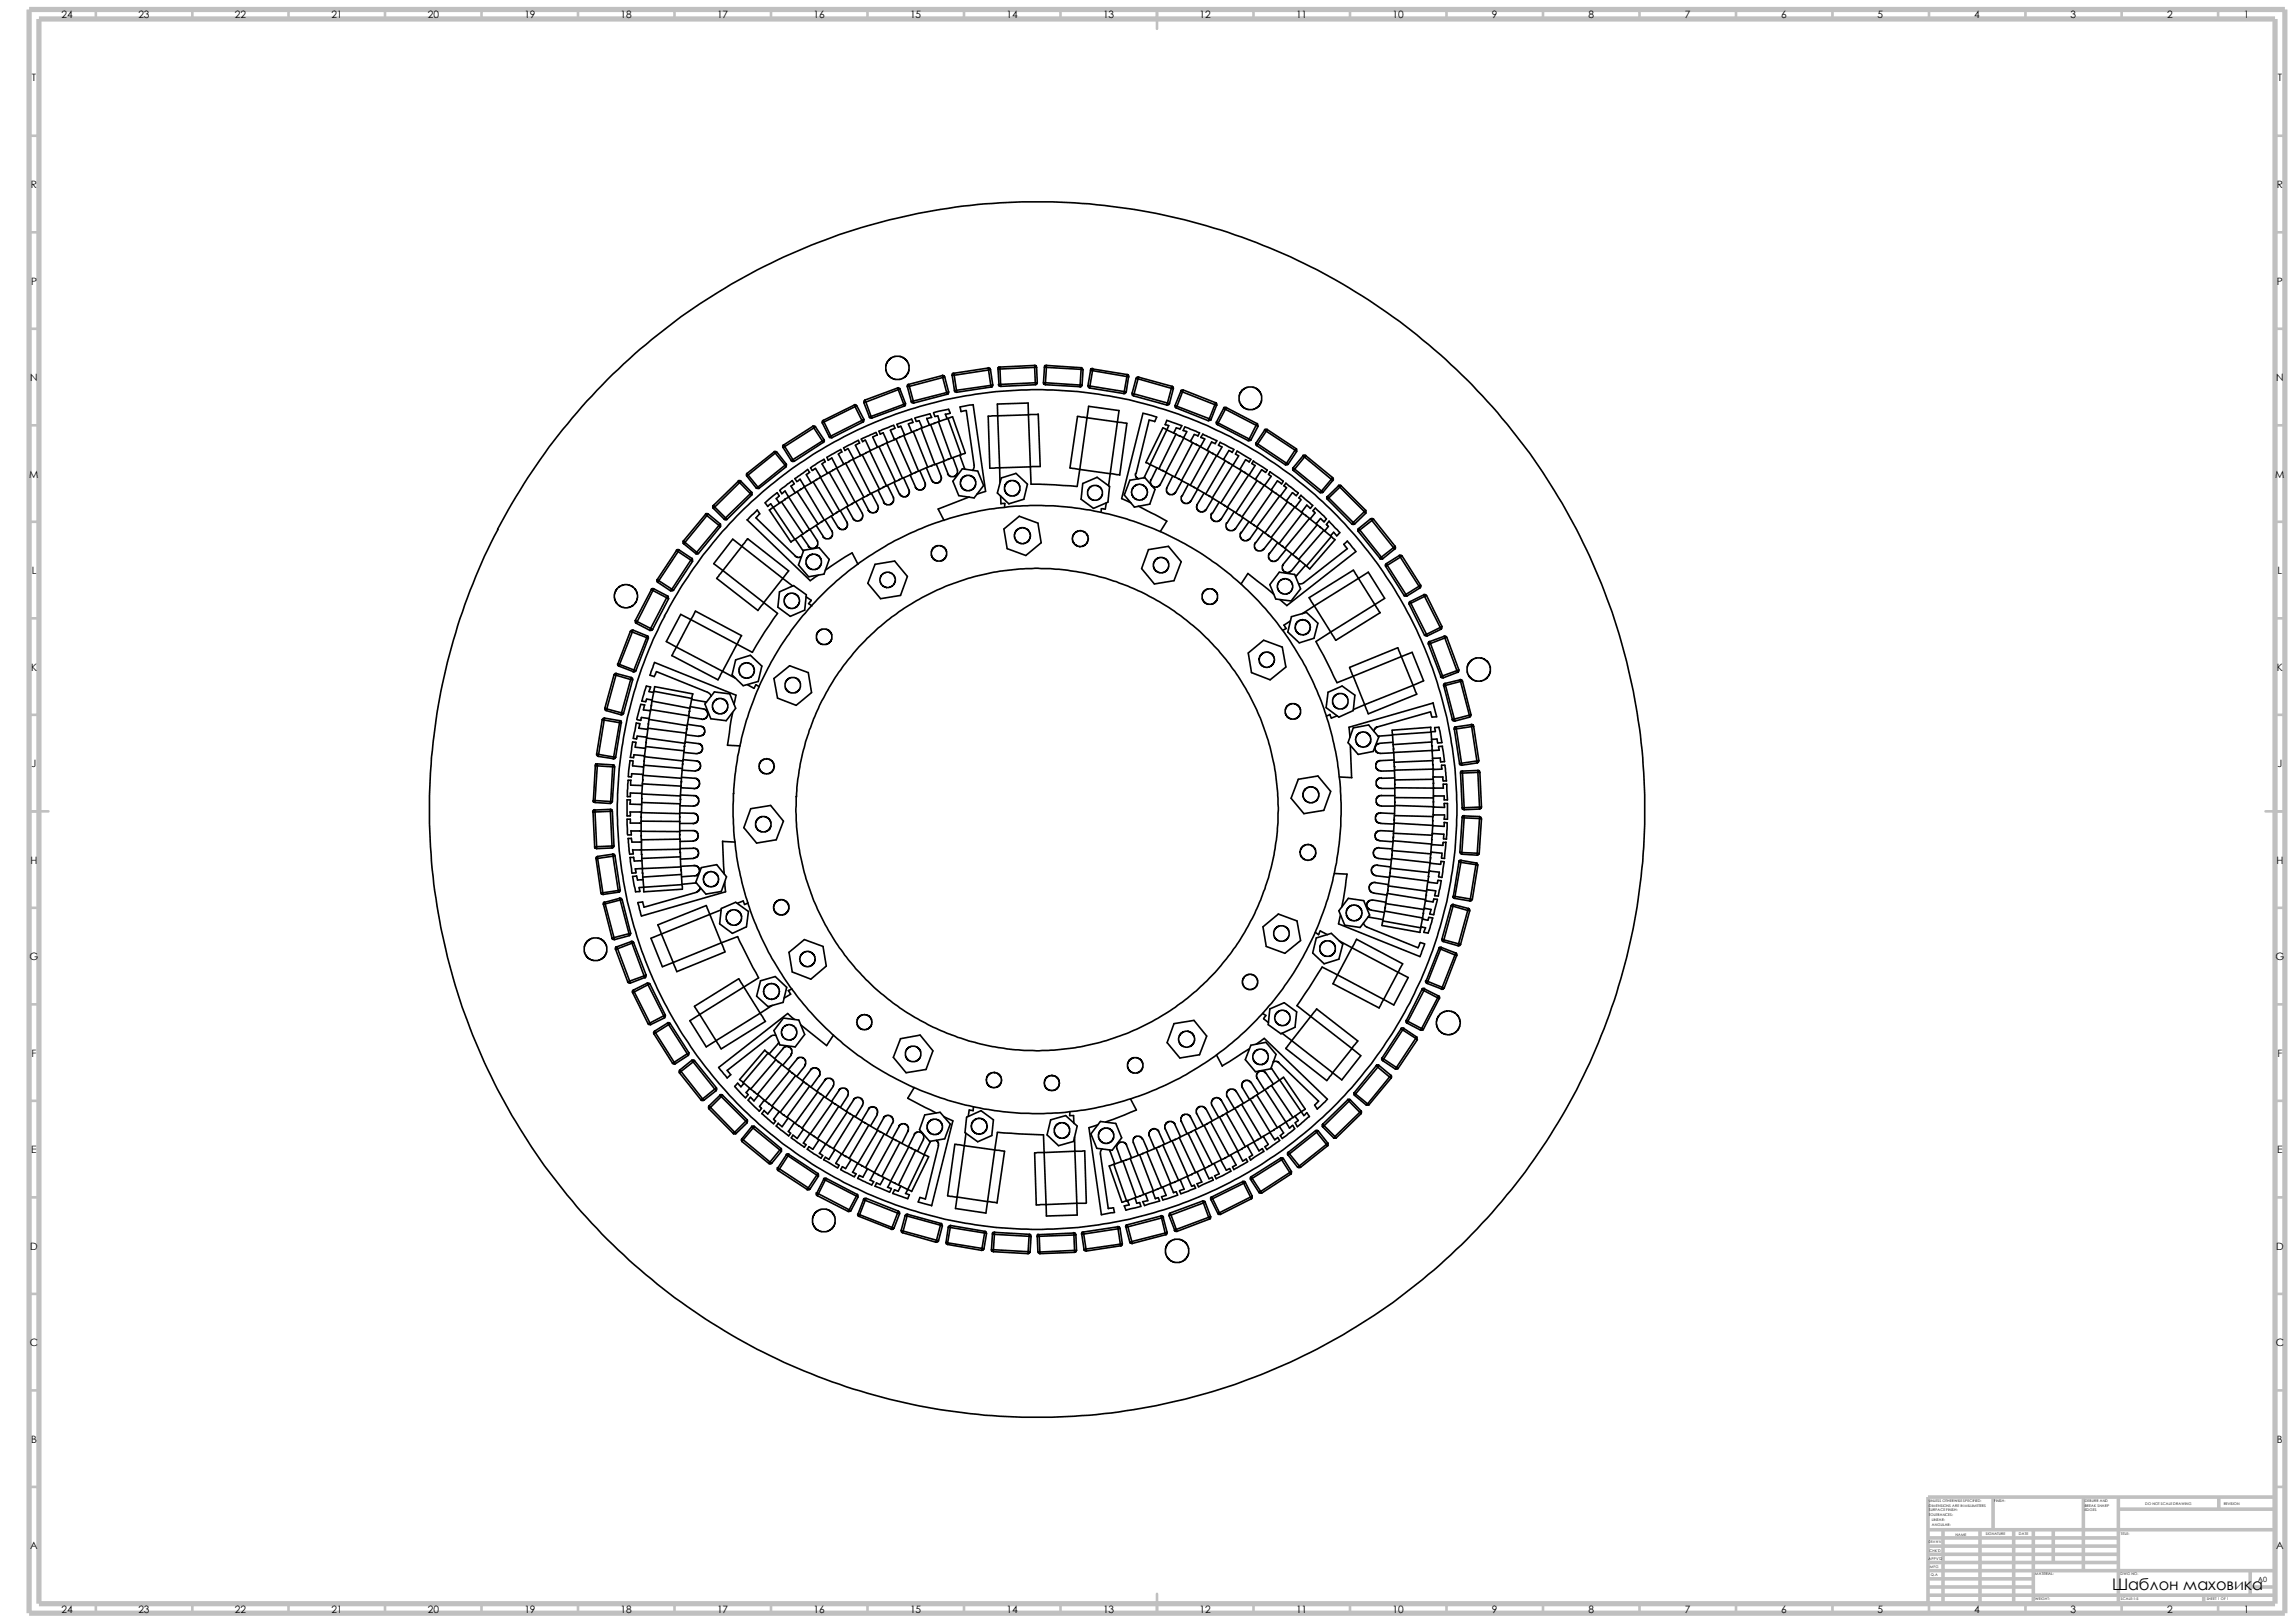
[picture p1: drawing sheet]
<svg xmlns="http://www.w3.org/2000/svg" width="297mm" height="210mm" viewBox="0 0 297 210" stroke-linecap="round" stroke-linejoin="round" font-family="sans-serif">
<defs><g id="words">
<text font-size="2.1" x="273.3" y="205.7">Шаблон маховика</text>
<g font-size="1.3">
<text x="8" y="2.4">24</text>
<text x="17.9" y="2.4">23</text>
<text x="30.4" y="2.4">22</text>
<text x="42.9" y="2.4">21</text>
<text x="55.4" y="2.4">20</text>
<text x="67.9" y="2.4">19</text>
<text x="80.3" y="2.4">18</text>
<text x="92.8" y="2.4">17</text>
<text x="105.3" y="2.4">16</text>
<text x="117.8" y="2.4">15</text>
<text x="130.3" y="2.4">14</text>
<text x="142.7" y="2.4">13</text>
<text x="155.2" y="2.4">12</text>
<text x="167.7" y="2.4">11</text>
<text x="180.2" y="2.4">10</text>
<text x="193.1" y="2.4">9</text>
<text x="205.6" y="2.4">8</text>
<text x="218.1" y="2.4">7</text>
<text x="230.5" y="2.4">6</text>
<text x="243" y="2.4">5</text>
<text x="255.5" y="2.4">4</text>
<text x="268" y="2.4">3</text>
<text x="280.5" y="2.4">2</text>
<text x="290.4" y="2.4">1</text>
<text x="4.1" y="10.5">T</text>
<text x="294.8" y="10.5">T</text>
<text x="4" y="24.3">R</text>
<text x="294.7" y="24.3">R</text>
<text x="4" y="36.8">P</text>
<text x="294.7" y="36.8">P</text>
<text x="3.9" y="49.3">N</text>
<text x="294.6" y="49.3">N</text>
<text x="3.8" y="61.8">M</text>
<text x="294.5" y="61.8">M</text>
<text x="4.1" y="74.3">L</text>
<text x="294.8" y="74.3">L</text>
<text x="4" y="86.8">K</text>
<text x="294.7" y="86.8">K</text>
<text x="4.1" y="99.3">J</text>
<text x="294.8" y="99.3">J</text>
<text x="3.9" y="111.8">H</text>
<text x="294.6" y="111.8">H</text>
<text x="3.8" y="124.2">G</text>
<text x="294.5" y="124.2">G</text>
<text x="4.1" y="136.7">F</text>
<text x="294.8" y="136.7">F</text>
<text x="4" y="149.2">E</text>
<text x="294.7" y="149.2">E</text>
<text x="3.9" y="161.7">D</text>
<text x="294.6" y="161.7">D</text>
<text x="3.9" y="174.2">C</text>
<text x="294.5" y="174.2">C</text>
<text x="4" y="186.7">B</text>
<text x="294.7" y="186.7">B</text>
<text x="3.9" y="200.5">A</text>
<text x="294.6" y="200.5">A</text>
<text x="8" y="208.7">24</text>
<text x="17.9" y="208.7">23</text>
<text x="30.4" y="208.7">22</text>
<text x="42.9" y="208.7">21</text>
<text x="55.4" y="208.7">20</text>
<text x="67.9" y="208.7">19</text>
<text x="80.3" y="208.7">18</text>
<text x="92.8" y="208.7">17</text>
<text x="105.3" y="208.7">16</text>
<text x="117.8" y="208.7">15</text>
<text x="130.3" y="208.7">14</text>
<text x="142.7" y="208.7">13</text>
<text x="155.2" y="208.7">12</text>
<text x="167.7" y="208.7">11</text>
<text x="180.2" y="208.7">10</text>
<text x="193.1" y="208.7">9</text>
<text x="205.6" y="208.7">8</text>
<text x="218.1" y="208.7">7</text>
<text x="230.5" y="208.7">6</text>
<text x="243" y="208.7">5</text>
<text x="255.5" y="208.7">4</text>
<text x="268" y="208.7">3</text>
<text x="280.5" y="208.7">2</text>
<text x="290.4" y="208.7">1</text>
</g>
<text font-size=".9" x="292.2" y="204.7">A0</text>
<g font-size=".5">
<text x="249.6" y="196.2">TOLERANCES:</text>
<text x="249.6" y="194.4">UNLESS OTHERWISE SPECIFIED:</text>
<text x="249.6" y="195">DIMENSIONS ARE IN MILLIMETERS</text>
<text x="249.6" y="195.6">SURFACE FINISH:</text>
<text x="250" y="197.5">ANGULAR:</text>
<text x="250" y="196.8">LINEAR:</text>
<text x="258.1" y="194.4">FINISH:</text>
<text x="269.8" y="195.6">EDGES</text>
<text x="269.8" y="194.3">DEBURR AND</text>
<text x="269.8" y="194.9">BREAK SHARP</text>
<text x="277.6" y="194.7">DO NOT SCALE DRAWING</text>
<text x="287.8" y="194.7">REVISION</text>
<text x="249.6" y="201.8">APPV'D</text>
<text x="249.6" y="199.7">DRA W N</text>
<text x="249.7" y="200.8">CHK'D</text>
<text x="249.8" y="202.9">MFG</text>
<text x="249.9" y="203.9">Q.A</text>
<text x="253.1" y="198.7">NAME</text>
<text x="257" y="198.7">SIGNATURE</text>
<text x="261.3" y="198.7">DATE</text>
<text x="263.4" y="203.8">MATERIAL:</text>
<text x="274.4" y="203.8">DWG NO.</text>
<text x="274.5" y="198.7">TITLE:</text>
<text x="263.4" y="207.1">WEIGHT:</text>
<text x="274.5" y="207.1">SCALE:1:5</text>
<text x="285.6" y="207.1">SHEET 1 OF 1</text>
</g>
</g></defs>
<g fill="none" stroke="#c0c0c0" stroke-width=".34">
<path d="M3.8 17.6h1.2M12.4 1.2v1.3M24.9 1.2v1.3M37.3 1.2v1.3M49.8 1.2v1.3M62.3 1.2v1.3M74.8 1.2v1.3M87.3 1.2v1.3M99.8 1.2v1.3M112.3 1.2v1.3M124.8 1.2v1.3M137.2 1.2v1.3"/>
<path d="M149.7 1.2v2.5M162.2 1.2v1.3M174.7 1.2v1.3M187.2 1.2v1.3M199.7 1.2v1.3M212.2 1.2v1.3M224.7 1.2v1.3M237.2 1.2v1.3M249.6 1.2v1.3M262.1 1.2v1.3M274.6 1.2v1.3M287.1 1.2v1.3"/>
<path d="M294.4 17.6h1.3M3.8 30.1h1.2M294.4 30.1h1.3M3.8 55h1.2M3.8 42.5h1.2M294.4 55h1.3M294.4 42.5h1.3M3.8 67.5h1.2M294.4 67.5h1.3M3.8 92.5h1.2M3.8 80h1.2M294.4 92.5h1.3"/>
<path d="M294.4 80h1.3M3.8 105h2.5M3.8 117.5h1.2M293.2 105h2.5M294.4 117.5h1.3M3.8 130h1.2M294.4 130h1.3M3.8 154.9h1.2M3.8 142.5h1.2M294.4 154.9h1.3M294.4 142.5h1.3M3.8 179.9h1.2"/>
<path d="M3.8 167.4h1.2M294.4 179.9h1.3M294.4 167.4h1.3M3.8 192.4h1.2M294.4 192.4h1.3M12.4 207.5v1.2M24.9 207.5v1.2M37.3 207.5v1.2M49.8 207.5v1.2M62.3 207.5v1.2M74.8 207.5v1.2M87.3 207.5v1.2"/>
<path d="M99.8 207.5v1.2M112.3 207.5v1.2M124.8 207.5v1.2M137.2 207.5v1.2M149.7 206.2v2.5M162.2 207.5v1.2M174.7 207.5v1.2M187.2 207.5v1.2M199.7 207.5v1.2M212.2 207.5v1.2M224.7 207.5v1.2M237.2 207.5v1.2"/>
<path d="M249.6 207.5v1.2M262.1 207.5v1.2M274.6 207.5v1.2M287.1 207.5v1.2"/>
</g>
<g fill="none" stroke="#c0c0c0" stroke-width=".47">
<path d="M249.5 198h44.9M249.5 199h24.7M251.5 198v9.5M256.2 198v9.5M257.9 193.7v4.3M260.6 198v9.5M263.1 198v9.5M265.7 198v4.2M269.6 193.7v9.5M274.2 193.7v13.8M274.2 195.3h20.2M287.1 193.7v1.6"/>
<path d="M294.4 193.7h-44.9v13.8M249.5 206.4h44.9M249.5 202.2h24.7M249.5 201.1h24.7M249.5 200.1h24.7M249.5 205.4h13.6M249.5 204.3h13.6M249.5 203.2h44.9M285.2 206.4v1.1M291.2 205.4h3.2M291.2 203.2v3.2"/>
</g>
<path d="M3.8 1.2h291.9v207.5h-291.9zM5 2.5h289.4v205h-289.4z" fill="none" stroke="#c0c0c0" stroke-width=".68" stroke-linecap="butt"/>
<g fill="none" stroke="#000" stroke-width=".21">
<path d="M100.2 58.5l-3.5 2.8M100.2 58.5l.2-.1 .1 .1M100.2 58.5l.1 .1M100.3 58.6l1.3 1.6M100.3 58.6l-3.5 2.9M100.3 58.6l.2-.1 1.3 1.6M101.3 57.9l1.1 1.7M101.4 57.6l-.1 .1v.2M101.4 57.6l.2 .2M101.6 57.8l1 1.7M101.6 57.8l-.3 .1M102.4 59.6l.2 .1h.2"/>
<path d="M102.6 59.5l-.2 .1M102.6 59.5l.2 .2M105.2 55.2l.1 .2M105.2 55.2l-3.8 2.4M105.2 55.2l.2-.1 .1 .1M105.3 55.4l1.1 1.7M105.3 55.4l-3.7 2.4M105.5 55.2l-.2 .2M105.5 55.2l1.1 1.7M106.4 57.1l-3.8 2.4M106.4 54.7l.9 1.8M106.4 57.1l.2 .1"/>
<path d="M106.6 54.4l-.2 .1v.2M106.6 54.4v.2M106.6 57.2l-3.8 2.5M106.6 54.6l-.2 .1M106.6 56.9l-.2 .2M106.6 56.9l.1 .2-.1 .1M106.6 54.6l.9 1.8M106.8 59.7l-.4 .3 .7 1.3M106.8 59.8l-.2-.4-1.7 1.1 .2 .4 .4-.3 .7 1.2M107.3 56.5l.1 .1h.3M107.5 56.4l-.2 .1M107.5 56.4l.2 .2"/>
<path d="M108.9 58.5l-.4 .3 .7 1.3M109 58.5l-.2-.3-1.8 1 .2 .4 .5-.3 .6 1.2M109.4 59.9l-1.1 .7M109.4 59.9l2.4 4.4M109.8 58.1l.7 1.3M109.9 59.7l-.5 .2M110.4 59.4l-.5 .3M110.4 59.4l2.2 4.5M110.6 52.4l.1 .2M110.6 52.4h.1l.1 .1M110.6 52.4l-4 2M110.7 52.6l-4.1 2"/>
<path d="M110.7 52.6l.8 1.8M110.7 52.6l.2-.1 .9 1.8M111.2 57.3l-.5 .3 .7 1.4M111.3 57.4l-.2-.4-1.9 1 .1 .3 .4-.3M111.5 54.4l.2 .2M111.5 54.4l-4 2M111.6 58.8l-1.2 .6M111.6 58.8l2.2 4.5M111.7 54.6l-4 2M111.8 54.3l-.3 .1M111.8 54.3v.2l-.1 .1M111.8 52.1l.7 1.9"/>
<path d="M111.9 51.8l-.1 .1v.2M111.9 51.8l.2 .2M112 56.9l-.4 .2-.1-.3 1.9-.8 .1 .3-.6 .3 .6 1.3M112 57l.6 1.3M112.1 52l-.3 .1M112.1 52l.6 1.9M112.1 58.6l-.5 .2M112.5 54l.1 .1h.2M112.6 58.3l-.5 .3M112.6 58.3l2.1 4.6M112.7 53.9l.1 .2M112.7 53.9l-.2 .1"/>
<path d="M113.7 57.8l2.2 4.5M113.7 57.8l-1.1 .5M114.8 46.9l.4-.5 .6-.3h.7l.3 .1 .5 .5 .3 .6v.6l-.1 .4-.4 .5-.6 .3h-.7l-.5-.2-.4-.3-.3-.7v-.6l.2-.4M114.8 57.3l2 4.6M114.8 57.3l-1.1 .5M115.8 56.9l-.6-1.2 .6-.3-.1-.4-2 .8 .2 .4 .4-.2 .6 1.3M116 56.8l-1.2 .5M116 56.8l2 4.6M116.2 50.2v.2M116.2 50.2l.3 .1M116.2 50.2l-4.3 1.6M116.2 50.4l-4.1 1.6"/>
<path d="M116.2 50.4l.8 1.9M116.5 50.3l-.3 .1M116.5 56.6l-.5 .2M116.5 50.3l.7 1.9M117 52.3l.1 .2M117 52.3l-4.3 1.6M117 56.3l1.9 4.7M117 56.3l-.6 .3M117.1 52.5l-4.3 1.6M117.2 52.2l-.2 .1M117.2 52.2v.2l-.1 .1M117.4 50l.5 2 .3-.1"/>
<path d="M117.6 49.7l.1 .3M117.6 49.7l-.2 .1v.2M117.7 50l.5 1.9M117.7 50h-.3M117.9 51.9l.1 .2 .2 .1M118 55.9l-.4-1 .6-.2-.2-.5-1.9 .7 .1 .4 .4-.1 .5 1.1M118.2 55.8l1.9 4.7M118.2 55.8l-1.2 .5M118.2 51.9v.3M118.7 55.6l-.5 .2M119.2 55.4l1.8 4.7M119.2 55.4l-.5 .3"/>
<path d="M120.3 55l-.4-.9 .7-.1-.2-.4-2 .5 .2 .4 .4-.1 .3 1M120.4 54.9l1.8 4.7M120.4 54.9l-1.2 .5M121.5 54.6l-1.1 .3M121.5 54.6l1.6 4.7M122 48.6l-4.4 1.1M122 48.6v.3M122 48.6h.1l.1 .2M122 48.9l-4.3 1.1M122 48.9l.5 1.9M122 48.9l.3-.1 .5 1.9M122 59.7l.7 1.6"/>
<path d="M122.2 59.6l-1.2 .5M122.5 50.8l.1 .2M122.5 50.8l-4.3 1.1M122.6 54.2l-.3-.6 .7-.1-.2-.5-1.9 .4 .1 .5 .4-.1 .2 .7M122.6 51l-4.4 1.2M122.7 54.1l1.7 4.7M122.7 54.1l-1.2 .5M122.7 54.1l.6-.2 1.6 4.7-.5 .2M122.8 59.4l-.6 .2M122.8 50.7l-.3 .1M122.8 50.7l-.1 .2-.1 .1M123.1 59.3l-.4 .1"/>
<path d="M123.2 48.6l.3 1.9M123.3 59.2l.6 1.6v.4l-.2 .3a.66 .66 0 0 1-1.1-.2M123.4 48.3l-.2 .1v.2M123.4 48.3l.1 .3M123.5 48.6l.3 1.9M123.5 48.6h-.3M123.5 50.5l.1 .2 .2 .1M123.8 50.5v.3M123.8 50.5h-.3M124.2 58.9l.7 1.8M124.4 58.8l-1.3 .5M127.9 47.6v.3"/>
<path d="M127.9 47.6l-4.5 .7M127.9 47.6h.2l.1 .2M127.9 47.9l-4.4 .7M127.9 47.9l.3 2M128.2 47.8l-.3 .1M128.2 47.8l.3 2M128.2 49.9l.1 .2M128.2 49.9l-4.4 .6M128.3 50.1l-4.5 .7M128.5 49.8l-.3 .1M128.5 49.8l-.1 .2-.1 .1M129.1 53.8h-1.2l.2 6.8 1.3-.1"/>
<path d="M129.1 53.8l.3 6.7M129.2 47.8h.2M129.2 47.8l.1 1.9h.2M129.2 49.7l.1 .3h.2M129.4 47.5h-.2v.3M129.4 47.8l.1 1.9M129.4 47.5v.3M129.5 49.7v.3M133.1 53.7l1.3-.1 .2 6.8-5.2 .1M133.1 53.7l.3 9h3.1l2.9 .2M133.1 53.7l-4 .1M133.1 53.7v-1.5l-4 .1v1.5"/>
<path d="M133.9 47.5l-4.5 .3M133.9 47.3l-4.5 .2M133.9 47.5l.1 2M133.9 47.3l.2 .1 .1 .1M133.9 47.5h.3M133.9 47.3v.2M134 49.5v.3l-4.5 .2M134 49.5h.2M134 49.5l-4.5 .2M134.2 47.5v2M134.2 49.5l-.1 .2h-.1M135 49.5h.3"/>
<path d="M135 49.5l.1 .2 .2 .1M135.2 47.5h.2M135.2 47.5l-.2 2M135.3 49.8l4.5 .2v-.2M135.3 49.5l4.5 .3M135.3 49.5v.3M135.4 47.5l4.5 .3M135.4 47.3l4.5 .3M135.4 47.5l-.1 2M135.4 47.3h-.2v.2M135.4 47.3v.2M139.8 49.8h.2"/>
<path d="M139.9 47.6l.2 .1v.1M139.9 47.8h.3l-.2 2M139.9 47.6v.2M139.9 47.8l-.1 2M140 49.8l-.2 .3M140.7 54.1l-1 6.6M140.7 54.1l3.9 .5M140.7 54.1l.2-1.5 3.9 .5-.2 1.5M140.7 54.1l-1.3-.2-.9 6.6 1.2 .2M140.8 49.9l.3 .1M140.8 49.9l.2 .3M141 50.2l4.5 .7"/>
<path d="M141.1 50l4.4 .7M141.1 50l-.1 .2M141.1 47.9l-.3 2M141.1 47.9l.3 .1M141.4 48l4.4 .7M141.4 48l-.3 2M141.4 48v-.2l4.5 .7M141.4 47.7h-.2l-.1 .2M144.6 54.6l-.9 6.7M144.6 54.6l1.2 .2-.9 6.7-1.2-.2M145.5 50.7h.3M145.5 50.7v.2"/>
<path d="M145.8 50.7l-.2 .2h-.1M145.8 48.7l-.3 2M145.8 48.7l.3 .1M145.9 48.5l.1 .1v.2M145.9 48.5l-.1 .2M146 48.8l-.2 1.9M146.5 50.9l.3 .1M146.5 50.9v.2l.2 .1M146.7 51.2l4.3 1.2M146.8 51l4.3 1.2M146.8 51l-.1 .2M147 49l-.5 1.9"/>
<path d="M147 49h.3M147.3 49l4.3 1.2M147.3 49l-.5 2M147.4 48.8h-.2l-.2 .2M147.4 48.8l-.1 .2M147.4 48.8l4.3 1.2M147.9 53.5l1.8 .5-.3 .6M147.9 53.5l-2.7 11 1.1 .6M149.4 54.5l-.7-.1-1.7 6.9M151 55.6l-.5-.2-2.2 4.5 .5 .2M151 55.6l-2.2 4.5M151 55.6l1.2 .6"/>
<path d="M151.1 52.2l-.1 .2M151.1 52.2h.2M151.3 52.2l-.1 .2h-.2M151.6 50.2l-.5 2M151.6 50.2l.2 .1M151.7 50l.1 .1v.2M151.7 50l-.1 .2M151.8 50.3l-.5 1.9M152.1 52.5v.2l.1 .1M152.1 52.5l.2 .1M152.2 56.2l-2.2 4.5M152.2 56.2l.5 .2"/>
<path d="M152.2 52.8l4.2 1.6 .1-.2M152.3 52.6l-.1 .2M152.3 52.6l4.2 1.6M152.7 56.4l.5 .3M152.7 55.5l.3-.4-2-.7-.2 .5 .5 .2-.3 .5M152.7 55.5l-.5-.1-.3 .6M152.8 50.6l.2 .1M152.8 50.6l-.7 1.9M153 50.7l.1-.2 4.2 1.6M153 50.7l4.2 1.7M153 50.7l-.7 1.9M153.1 50.5h-.2l-.1 .1"/>
<path d="M153.2 56.7l-2.3 4.4M153.2 56.7l1.1 .6M153.6 55.8l-.5-.1 .2-.5 1.9 .8-.2 .4M153.6 55.9l-.4 .8M154.3 57.3l.6 .2M154.3 57.3l-2.3 4.4M154.8 57.5l.5 .3M155 56.4l-.4-.2-.5 .9M155.3 57.8l-2.4 4.4M155.3 57.8l1.2 .6M155.4 57.8l.5-1-.5-.2 .3-.4 1.8 .8-.2 .4-.5-.2-.6 1.1M156.5 58.4l-2.4 4.4"/>
<path d="M156.5 58.4l.5 .3M156.5 54.2l.2 .1M156.7 54.3l-.3 .1M157 58.7l.4 .3M157.2 52.4l.2 .1M157.2 52.4l-.7 1.8M157.3 52.1l.2 .2-.1 .2M157.3 52.1l-.1 .3M157.4 52.5l-.7 1.8M157.4 59l1.2 .6M157.4 59l-2.5 4.3M157.4 54.6l.2 .1"/>
<path d="M157.4 54.6v.2l.2 .1M157.6 54.9l3.9 2.1M157.6 54.7v.2M157.6 54.7l4.1 2.1M158.1 57.8l-.4-.2 .2-.4 1.8 1-.2 .3-.5-.2-.7 1.2M158.2 57.8l-.7 1.2M158.4 52.8l.2 .2M158.4 52.8l-1 1.8M158.6 53l4 2M158.6 53l-1 1.7M158.6 59.6l-2.6 4.3M158.6 59.6l.4 .3"/>
<path d="M158.7 52.7h-.2l-.1 .1M158.7 52.7l-.1 .3M158.7 52.7l4 2.1M159 59.9l.5 .3M160.1 58.4l1.8 1-.2 .4-.5-.3-.8 1.2M160.1 58.4l-.2 .4 .4 .2M160.3 59l-.7 1.2M160.5 50.8l.3-.4 .5-.3h.8l.4 .1 .4 .3 .3 .6 .1 .8-.1 .3-.4 .5-.5 .3h-.8l-.5-.2-.4-.4-.2-.5v-.7l.1-.3M161.7 56.8l-.2 .2M161.7 56.8l.2 .1M161.9 56.9l-.4 .1M162.2 59.6l1.8 1.2-.2 .3-.5-.3-.8 1.3"/>
<path d="M162.2 59.6l-.2 .4 .4 .2-.8 1.3M162.6 57.3l-.1 .2 .1 .2M162.6 55l.2 .2-.9 1.7M162.6 55l-.9 1.8M162.6 57.3l.2 .1M162.6 57.7l3.8 2.5M162.7 54.8l.1 .3M162.7 54.8l-.1 .2M162.8 57.4l-.2 .3M162.8 57.4l3.7 2.5M163.7 55.7l.2 .1M163.7 55.7l-1.1 1.6"/>
<path d="M163.9 55.8l3.7 2.5M163.9 55.8l-1.1 1.6M164 55.6l-.3-.1v.2M164 55.6l-.1 .2M164 55.6l3.8 2.5M166.5 59.9l-.1 .3M166.5 59.9l.2 .2M167.6 58.3l-1.1 1.6M167.6 58.3l.2 .1-1.1 1.7M167.8 58.1v.3M167.8 58.1l-.2 .2M168.6 59l-1.3 1.5"/>
<path d="M168.6 59l.2 .1M168.8 59.1l.2-.1 3.5 2.8M168.8 59.1l3.5 2.9M168.8 59.1l-1.2 1.6M169 58.9h-.3l-.1 .1M64.4 68.5a78.7 78.7 0 0 1 114.6-28.4 78.7 78.7 0 0 1 13.7 117.3 78.7 78.7 0 0 1-118.1-1.3 78.5 78.5 0 0 1-10.2-87.6M79.7 76.4l.4-.5 .5-.2 .6-.1 .5 .2 .6 .5 .2 .5v.5l-.2 .6-.4 .5-.5 .2-.6 .1-.6-.3-.4-.4-.3-.4v-.6l.2-.5M84.3 76.3l.2 .1M84.3 76.3l-2.1 4M84.5 76.4l.1-.2 1.8 .9M84.5 76.4l1.8 .9M84.5 76.4l-2 4"/>
<path d="M84.6 76.2h-.2l-.1 .1M85 75l.3 .1M85 75v.2l.1 .2M85.1 75.4l1.7 1.1 .2-.3M85.3 75.1l1.7 1.1M85.3 75.1l-.2 .3M86 79.7a54.3 54.3 0 0 1 84.9-15.1 54.3 54.3 0 0 1-7.4 85.9 54.3 54.3 0 0 1-81.1-29.3 54.2 54.2 0 0 1 3.6-41.4M86.3 77.3l-2.1 4M86.3 77.3l.2 .2-2 3.9M86.4 77.1l-.1 .2M86.4 77.1l.1 .3M87 76.2l.2 .2"/>
<path d="M87.2 76.4l-.2 .1-.2-.1M87.5 71.2l.3 .2M87.5 71.2l-2.5 3.8M87.8 71.4l1.6 1.1M87.8 71.4l-2.5 3.7M87.9 71.2l-.1 .2M87.9 71.2l1.6 1.1M87.9 71.2l-.3-.1-.1 .1M88.4 70v.3l.1 .1M88.4 70l.2 .2M88.5 70.4l1.5 1.2M88.6 70.2l-.1 .2"/>
<path d="M88.6 70.2l1.6 1.3M89.4 72.5l.2 .1-2.4 3.8M89.4 72.5l-2.4 3.7M89.5 72.3l-.1 .2M89.5 72.3h.1v.3M90 71.6l.2 .1 .2-.1M90.2 71.5l-.2 .1M90.2 71.5l.2 .1M91.3 66.5l-2.9 3.5M91.3 66.5l.2 .2M91.5 66.7l1.5 1.3M91.5 66.7l-2.9 3.5"/>
<path d="M91.5 66.7l.2-.2 1.5 1.3M91.6 66.5h-.2h-.1M92.3 65.8l1.4 1.4M92.3 65.4l-.1 .1 .1 .3M92.3 65.4l.2 .2M92.5 65.6l-.2 .2M92.5 65.6l1.4 1.4M93 68l.2 .2M93 68l-2.8 3.5M93.2 67.8l-.2 .2M93.2 67.8l.1 .1-.1 .3M93.2 68.2l-2.8 3.4"/>
<path d="M93.6 73.8l3.2-4.1 5.3 4.2-.8 .9M93.6 73.8l7 5.6-1.6 2.3-1.6 2.7-8-4.2M93.6 73.8l-1.2-.9 2.4-3.1 6.5 5M93.6 73.8l-.8 1 5.3 4.2 3.2-4.2M93.7 67.2l.1 .1 .3-.1M93.9 67l.2 .2M93.9 67l-.2 .2M95.5 62.3l-3.2 3.1M95.5 62.3l.1-.1 .3 .1M95.5 62.3l.2 .1M95.7 62.4l1.4 1.5M95.7 62.4l-3.2 3.2"/>
<path d="M95.9 62.3l1.4 1.4M95.9 62.3l-.2 .1M96.6 61.6l1.3 1.6 .2-.2M96.7 61.3h-.1v.3M96.7 61.3l.1 .2M96.8 61.5l-.2 .1M96.8 61.5l1.3 1.5M97.1 63.9l-3.2 3.1M97.1 63.9l.2 .2M97.3 64.1l-3.2 3.1M97.3 63.7l-.2 .2M97.3 63.7v.4"/>
<path d="M97.9 63.1l.3 .1M98.1 63l.1 .2M98.3 66.5l-.5 .5 5.2 5M98.3 66.5l-.3-.5-1.3 1.3 8.2 7.8 1-.7M100.1 65.7l-.5 .3 2.8 4.1 .5-.3M100.1 65.7l2.8 4.1M100.9 65.1l-.4-.6 .3-.3-.2-.4-1.6 1.3 .4 .4 .3-.3 .4 .5M100.9 76.6l1.8-.8 1.7 1.2-.3 2-1.8 .8-1.6-1.2zM101.1 64.9l2.8 4.2M101.1 64.9l-1 .8M101.3 74.8l1.3 1M101.6 64.6l-.5 .3"/>
<path d="M101.6 60.2l-3.5 2.8M101.6 60.2l.1 .2-3.5 2.8M101.8 60.1l-.2 .1M101.8 60.1l-.1 .3M102.1 64.3l-.5 .3M102.1 64.3l2.7 4.2M102.9 63.8l-.5-.9 .4-.3-.3-.4-1.6 1.3 .3 .4 .4-.4 .5 .8M102.9 69.8l1.1 1.5M102.9 72l.3 .1h.5M103.2 63.6l2.7 4.2M103.2 63.6l-1.1 .7M103.7 69.3l.9 1.4"/>
<path d="M103.9 69.1l-1 .7M104 71.2l2-.3 1.3 1.5-.7 1.9-2 .3-1.3-1.5zM104.1 63l-.9 .6M104.1 63l2.6 4.3M104.3 77.2l.7 .5-.4 .4 .5 .3M104.5 68.7l-.6 .4M104.8 68.5l-.4 .3M104.8 68.5l1 1.5v.5l-.1 .3-.3 .2-.5-.1-.3-.2M105 62.5l-.6-1.1 .4-.3-.3-.4-1.6 1.2 .2 .4 .4-.3 .6 1M105.1 71.7l-.5 .2-.2 .3-.1 .3v.4l.2 .5 .3 .2 .3 .1h.4l.5-.2 .2-.3 .1-.3v-.4l-.2-.4-.3-.3-.3-.1-.4 .1M105.2 62.4l2.6 4.2M105.2 62.4l-1.1 .6"/>
<path d="M105.6 68l1 1.4M105.9 67.8l-1.1 .7M106.2 61.8l-1 .6M106.2 61.8l2.5 4.3M106.4 67.5l-.5 .3M106.7 67.3l-.4 .3M106.8 67.3l.9 1.4v.6l-.1 .3-.3 .1h-.5l-.3-.3M107.3 61.1l2.5 4.3M107.3 61.1l-1.1 .7M107.6 66.8l.9 1.4M107.8 60.8l-.5 .3M107.8 66.6l-1.1 .7"/>
<path d="M108.3 60.6l2.4 4.4M108.3 60.6l-.5 .3M108.4 66.3l-.6 .3M108.7 66.1l-.5 .2M108.8 66.1l.8 1.5 .1 .4-.2 .3-.4 .2h-.3l-.3-.3M109.8 65.4l-1.1 .7M110.3 65.2l-.5 .2M110.7 65l-.5 .2M110.7 64.9l.9 1.6a.67 .67 0 0 1-.3 .9 .67 .67 0 0 1-.9-.3l-.8-1.5M111 73l-.7-1.5-3.5 2.3M111.6 64.5l.8 1.5M111.8 64.3l-1.1 .7"/>
<path d="M112.4 64.1l-.6 .2M112.6 63.9l-.4 .2M112.8 63.8l.8 1.6a.68 .68 0 0 1-.3 .9 .68 .68 0 0 1-.9-.3M113.2 73l2.6-.4 1.6 2-.9 2.4-2.5 .5-1.7-2zM113.6 63.4l.8 1.5M113.8 63.3l-1.2 .6M114.4 63l-.6 .3M114.7 62.9l-.4 .2M114.9 62.8l.8 1.6v.4l-.2 .3-.4 .2h-.3l-.3-.1-.2-.3M115.7 62.4l.7 1.6M115.9 62.3l-1.2 .6M116.5 62.1l-.6 .2"/>
<path d="M116.8 61.9l-.5 .2M116.9 61.8l.7 1.6v.4a.62 .62 0 0 1-.5 .5 .62 .62 0 0 1-.6-.4M117.8 61.4l.7 1.6M118 61.4l-1.2 .5M118.5 61.1l-.5 .3M118.9 61l-.5 .2M119 60.9l.7 1.6 .1 .3-.2 .3-.4 .3-.5-.1-.3-.3M119.9 60.5l.7 1.6M120.1 60.5l-1.2 .5M120.6 60.2l-.5 .3M121 60.1l-.5 .2M121.2 60l.6 1.8v.2a.62 .62 0 0 1-.5 .5 .62 .62 0 0 1-.7-.4"/>
<path d="M124.3 62.1v.6l.1 .2 .2 .3 .3 .3h.6l.2-.1 .3-.2 .2-.3 .1-.6-.1-.2-.2-.3-.4-.2-.5-.1-.3 .1-.3 .2-.1 .4M124.5 60.7l2 .3 .8 1.8-1.2 1.6-2-.3-.8-1.8zM125.4 64.3l-4 1.6 .8 1.5M125.9 60.9l.2-.4v-.3l-1-7.1-.7 .2-.2-.6 1.7-.3 1.7 11.2-1.2 .4M129.4 60.5v1.9M129.5 64.2v1h.5v.5M129.6 61.8l1.9-.5 1.5 1.4-.5 1.9-1.9 .6-1.5-1.4zM129.9 68.5l2-1.7 2.4 .9 .4 2.5-1.9 1.7-2.5-.9zM130.1 62.7l.3-.3 .4-.2 .7 .1 .3 .3 .2 .3-.1 .8-.3 .3-.4 .2h-.4l-.3-.1-.3-.3-.2-.4v-.5l.1-.2M131.7 70.1l-.4-.6v-.5l.2-.3 .7-.4h.4l.4 .2 .4 .7-.1 .4-.2 .4-.6 .4-.5-.1-.3-.2M139.7 60.7l4 .6M139.7 60.7l-.3 2.2"/>
<path d="M140.1 62.6l1.9-.8 1.6 1.1-.2 2.1-1.9 .8-1.6-1.2zM141.4 64.7h.5l.3-.1 .5-.5v-.6l-.2-.3-.5-.4h-.5l-.3 .1-.2 .2-.2 .4v.5l.1 .3 .2 .2 .4 .2M143.2 65.1l-.2 .8-.5-.1v.5M143.7 61.3l-.2 1.6M146.2 62.1l2-.3 1.3 1.5-.7 1.9-2 .4-1.3-1.5zM147 61.3v.3l.3 .4M147.3 65.5l3.7 1.9-.8 1.4M148.3 63l-.4-.3h-.4h-.3l-.4 .2-.3 .4-.1 .3 .1 .4 .2 .4 .4 .2 .3 .1h.4l.4-.2 .2-.4 .1-.3v-.4l-.2-.4M148.6 71.1l2.6-.4 1.7 2-1 2.4-2.5 .5-1.7-2zM148.8 60.1l1.2 .6M148.9 60.1l-.9 1.7M149.3 73.5v-.6l.1-.2 .2-.3 .3-.2 .6-.1 .2 .1 .3 .2 .2 .4 .1 .5-.1 .3-.2 .3-.4 .2h-.5l-.3-.1-.3-.2-.1-.3"/>
<path d="M149.7 60.5l-.7 1.6M150 60.7l.6 .2M150.5 60.9l.4 .2M150.9 61.1l1.1 .6M151 61.1l-.9 1.7-.4 .2h-.4a.71 .71 0 0 1-.4-.9M151.8 61.6l-.8 1.6a.65 .65 0 0 0 .4 .8 .65 .65 0 0 0 .7-.3l.9-1.5M152 61.7l.6 .3M152.5 61.9l.4 .3M152.9 62.2l1.2 .6M153.8 62.7l-.8 1.5M154.1 62.8l.5 .3M154.5 63l.4 .3"/>
<path d="M154.9 63.3l1.1 .6M155 63.3l-.9 1.6-.4 .3-.4-.1a.68 .68 0 0 1-.3-1M155.8 63.8l-.9 1.7v.4l.3 .3 .4 .1 .3-.2 1.1-1.6M156 78.1l-.4-.6v-.6l.1-.3 .6-.4h.5l.3 .1 .5 .6v.6l-.2 .3-.6 .4h-.5l-.3-.1M156 63.9l.6 .3M156.5 64.2l.4 .2M156.9 64.4l1.1 .7M157.8 65l-.9 1.5M158 65.1l.5 .3M158.4 65.4l.4 .3M158.8 65.7l1.1 .6M159 65.7l-1 1.5-.3 .2-.5 .1-.4-.3-.1-.2 .1-.6"/>
<path d="M159.5 60.2l-2.6 4.2M159.5 60.2l1.2 .7M159.7 66.2l-.9 1.5M159.9 66.3l.6 .4M160.4 66.6l.3 .3M160.6 75.6l.9-1.4 3.3 2.7M160.7 60.9l-2.7 4.2M160.7 60.9l.4 .3M160.7 66.9l1.1 .7M160.9 67l-1 1.4-.4 .3h-.4l-.3-.2-.1-.3v-.6M161.1 61.1l.5 .4M161.6 61.5l-2.8 4.2"/>
<path d="M161.6 61.5l1.1 .7M161.6 67.5l-.9 1.4M161.8 67.6l.5 .4M162.2 67.9l.4 .3M162.6 68.2l1.1 .8M162.7 62.2l-2.8 4.1M162.7 62.2l.5 .3M162.8 68.3l-1 1.4-.5 .3-.4-.1-.3-.3-.1-.5 .1-.2M163.1 62.5l.5 .3M163.5 68.8l-1 1.4M163.6 62.8l-2.9 4.1M163.6 62.8l1.1 .7"/>
<path d="M163.7 69l.5 .3M164.1 69.3l.4 .3M164.3 61l1.8 1.3-.2 .3-.6-.4-.8 1.2M164.4 61l-.2 .4 .3 .2-.8 1.2M164.5 69.6l1 .8M164.6 69.7l-1 1.3-.4 .3-.5-.1-.3-.2-.1-.6 .2-.2M164.7 63.5l-2.9 4.1M164.7 63.5l.9 .7M165.4 70.2l-1.1 1.4M165.5 70.4l.5 .3M165.6 74l2 .3 .7 1.9-1.2 1.6-2-.3-.8-1.9zM165.6 64.2l-3 4"/>
<path d="M165.6 64.2l1 .7M165.7 64.2l.8-1.1-.3-.2 .2-.4 1.6 1.3-.2 .3-.5-.3-.8 1M165.9 70.7l.4 .3M166.2 74.9l-.4 .1-.3 .3-.2 .4v.3l.1 .4 .3 .3 .5 .2h.3l.3-.1 .3-.3 .2-.5v-.3l-.1-.3-.3-.3-.4-.2h-.3M166.3 71l1 .8M166.5 71.1l-1.3 1.5h-.6l-.1-.1a.63 .63 0 0 1-.2-1M166.6 64.9l-2.9 4.1M166.6 64.9l.5 .4M166.7 60.1l-.3 .1M167.1 65.2l.5 .4M167.1 79.8l2-.6 1.5 1.4-.5 2-2 .6-1.4-1.4zM167.2 71.7l-1.2 1.4-.1 .3a.68 .68 0 0 0 .5 .6 .68 .68 0 0 0 .7-.1l1.1-1.4"/>
<path d="M167.3 71.8l.5 .3M167.3 60.5v.3l.1 .1M167.3 60.5l.3 .2M167.4 60.9l3.5 2.9 .1-.3M167.6 60.7l-.2 .2M167.6 60.7l3.4 2.8M167.6 65.6l1 .8M167.6 65.6l-3.1 4M167.7 72.1l.4 .3M168.1 75.5h.4l.2-.1 5.7-4.4-.5-.6 .5-.4 1.1 1.4-9 7-.8-.8M168.1 72.4l1 .8M168.4 64.6l-.3-.2 .3-.3 1.5 1.3-.3 .4"/>
<path d="M168.4 64.7l-.8 1M168.6 66.4l-3.1 4M168.6 66.4l.4 .3M169 73.2l-1.3 1.4M169 66.7l.5 .4M169 66.7h.1M169.5 67.1l-3.2 3.9M169.5 67.1l1 .8M169.5 65.8l-.4-.4-.7 .9M169.5 67.2l.7-.8-.3-.3 .3-.4 1.5 1.4-.3 .4-.5-.4-.6 .7M170.1 78.4l2.1 3.4M170.1 78.4l-1.6 1"/>
<path d="M170.5 67.9l.4 .3M170.5 67.9l-3.2 3.9M170.9 63.7h.3M170.9 68.2l.4 .4M171 63.5l.2 .2M171.3 68.6l-3.2 3.8M171.3 68.6l1 .8M171.4 68.7l.5-.6-.2-.2 .3-.5 1.4 1.5-.4 .4M171.8 64.3l.2 .1M171.8 64.6l3.2 3.2M171.8 64.3h-.1l.1 .3M172 64.4l3.1 3.2"/>
<path d="M172 64.4l-.2 .2M172.2 69.3l.4-.4 .4 .4M172.3 62l-1.3 1.5M172.3 69.4l-3.2 3.8M172.3 62l.2 .2M172.3 69.4l.5 .4-3.3 3.8-.4-.4M172.5 61.8l.1 .1-.1 .3M172.5 62.2l-1.3 1.5M172.5 61.8l-.2 .2M173.2 62.9l-1.4 1.4M173.2 62.9l.1-.1 .3 .1M173.2 62.9l.2 .1"/>
<path d="M173.4 63l3.2 3.2M173.4 63l-1.4 1.4M173.6 62.9l-.2 .1M173.6 62.9l3.1 3.1M175 67.8h.3M175.1 67.6l.2 .2M175.1 67.6l-.1 .2M175.8 68.7l2.8 3.6 .2-.2M175.8 74.8l-5.7 3.6M175.8 74.8l2.1 3.4M175.8 74.8l1.3-.8 2.1 3.4-1.3 .8M175.8 74.8l-.7-1-5.7 3.5 .7 1.1"/>
<path d="M175.8 68.4l-.1 .1 .1 .2M175.8 68.4l.2 .2M176 68.6l-.2 .1M176 68.6l2.8 3.5M176.6 66.2l.1 .2M176.6 66.2l-1.5 1.4M176.7 66l-.1 .2M176.7 66v.4M176.7 66.4l-1.4 1.4M177.4 67.1h.2l.2 .1M177.4 67.1l.1 .3M177.4 67.1l-1.6 1.3"/>
<path d="M177.5 67.4l2.8 3.5M177.5 67.4l-1.5 1.2M177.8 67.2l-.3 .2M177.8 67.2l2.8 3.5M177.9 78.2l.7 1.1-5.7 3.5-.7-1M177.9 78.2l-5.7 3.6M178.6 72.3h.3M178.8 72.1l.1 .2M179.3 73.3l2.4 3.8 .2-.2M179.4 72.9l.1 .3M179.4 72.9l-.1 .2v.2M179.5 73.2l2.4 3.7"/>
<path d="M179.5 73.2l-.2 .1M180.3 70.9l-1.5 1.2M180.3 70.9l.2 .1M180.5 71l-1.6 1.3M180.6 70.7l-.3 .2M180.6 70.7v.3h-.1M181.1 71.9l-1.7 1M181.1 71.9l.2-.1 .1 .1M181.1 71.9l.1 .2M181.2 72.1l2.4 3.8M181.2 72.1l-1.7 1.1M181.2 72.1l.2-.2 2.5 3.8"/>
<path d="M181.7 77l.4 .1M181.9 76.9l.2 .2M182.4 78.2l2 4 .2-.1M182.5 77.9l.1 .2M182.5 77.9l-.2 .1 .1 .2M182.6 78.1l2 4M182.6 78.1l-.2 .1M183.6 75.9l.2 .2M183.6 75.9l-1.7 1M183.8 76.1l-1.7 1M183.9 75.7l-.3 .2M183.9 75.7v.2l-.1 .2"/>
<path d="M184.3 77l-1.8 .9M184.3 77l.1-.1 .1 .1M184.3 77l.1 .2M184.4 77.2l.2-.2 2 4.1M184.4 77.2l2 4M184.4 77.2l-1.8 .9M77 99.1h.3M77 99.1l-.2 4.5h.2M77.2 97.6h.3M77.2 97.6v.1l.2 .2M77.3 98.8v.3M77.3 99.1l2 .1"/>
<path d="M77.3 98.8l2 .2M77.3 99.1l-.3 4.5M77.3 98.8l-.2 .1-.1 .2M77.4 97.9l2 .3v-.2M77.5 97.6l1.9 .4M77.5 97.6l-.1 .3M77.9 93.1l.3 .1M77.9 93.1l-.7 4.5M78.2 93.2l2 .3M78.2 93.2l-.7 4.4M78.2 92.9v.3M78.2 92.9l2 .4"/>
<path d="M78.2 92.9l-.3 .2M78.3 91.7h.2M78.3 91.7v.2h.1M78.4 91.9l2 .6M78.5 91.7l1.9 .5M78.5 91.7l-.1 .2M79.3 99.2l-.3 4.5M79.3 99v.2M79.3 99l.2 .1v.1M79.3 99.2h.2M79.4 98h.3M79.5 87.3l.2 .1"/>
<path d="M79.5 87.3l-1.2 4.4M79.5 99.2l-.3 4.5M79.7 98l-.2 .2h-.2M79.7 87.4l1.9 .5M79.7 87.4l-1.2 4.3M79.8 87.2l-.1 .2M79.8 87.2l1.9 .5M79.8 87.2l-.1-.1-.2 .2M80 85.9l.2 .1M80 85.9l-.1 .1 .2 .2M80.1 86.2l1.9 .7v-.2M80.2 93.5l.2 .1"/>
<path d="M80.2 86l1.8 .7M80.2 93.5l-.8 4.5M80.2 86l-.1 .2M80.2 93.3v.2M80.2 93.3h.2v.3M80.4 93.6l-.7 4.4M80.4 92.2v.3M80.4 92.2l.3 .1M80.7 92.3l-.1 .2h-.2M81.6 81.7l.2 .1M81.6 81.7l-1.6 4.2M81.6 87.9l.3 .1"/>
<path d="M81.6 87.9l-1.2 4.3M81.7 87.7l-.1 .2M81.7 87.7l.2 .1v.2M81.8 81.8l1.9 .7M81.8 81.8l-1.6 4.2M81.9 88l-1.2 4.3M81.9 81.5l-.1 .3M81.9 81.5l1.9 .8M81.9 81.5h-.2l-.1 .2M82 86.7l.3 .1M82.2 80.3l.3 .1M82.2 80.3v.2l.1 .1"/>
<path d="M82.3 86.8l-.2 .2-.2-.1M82.3 80.6l1.8 1 .1-.3M82.5 80.4l1.7 .9M82.5 80.4l-.2 .2M83.3 99.2l-1.4-.1v-.6l-.4-.1-.2 2.1h.4v-.4l1.5 .1M83.3 99l-.1 1.3M83.3 99l5 .4M83.4 98.5l-.1 .5M83.4 97.9v.6M83.4 97.9l5 .6M83.5 96.8l-1.3-.1 .1-.6-.4-.1-.3 2h.4v-.3l1.4 .1M83.6 96.6l-.2 1.3"/>
<path d="M83.6 96.6l4.9 .6M83.6 96.1v.5M83.7 82.5l.2 .1M83.7 95.5v.6M83.7 82.5l-1.7 4.2M83.7 95.5l4.9 .7M83.8 82.3l-.1 .2M83.8 82.3l.1 .1v.2M83.8 94.4l-1.1-.2 .1-.6h-.5l-.3 1.9 .4 .1 .1-.3 1.2 .1M83.9 94.2l4.9 .7M83.9 94.2l-.2 1.3M83.9 82.6l-1.6 4.2"/>
<path d="M83.9 93.7h.1M83.9 93.7v.5M84 93.1l-.1 .6M84 93.1l4.9 .8M84 93l-1-.2-.1 .4-.4-.1M84.2 92l-.9-.1 .1-.7-.5-.1-.5 2M84.2 91.8l5 .8M84.2 91.8l-.2 1.3M84.2 81.3l.3 .1M84.3 91.3l-.1 .5M84.4 90.7l-.1 .6M84.4 90.7l4.9 1"/>
<path d="M84.5 81.4l-.2 .2h-.2M84.6 89.6l-.6-.1 .2-.6-.5-.1-.6 1.9 .5 .1 .1-.3 .7 .1M84.6 89.5l4.9 .9M84.6 89.5l-.2 1.2M84.6 89.5l.2-.6 4.9 .9-.2 .6M87.5 83.7l6 3.2M87.5 83.7l-.5 1.1 5.9 3.2 .6-1.1M88.3 99.7l1.7 .1M88.3 99.4l-.1 1.3M88.4 98.5l-.1 .4M88.4 98.8l-.1 .6M88.4 98.3l2 .3 .2 .2v.5l-.2 .3-.4 .1"/>
<path d="M88.5 97.2l-.1 1.3M88.5 97.4l1.7 .1M88.6 96.6l-.1 .6M88.6 96.2v.4M88.6 96l2.1 .3 .2 .3v.5l-.2 .3-.5 .1M88.8 95.1l1.7 .2M88.8 94.9l-.2 1.3M88.9 94.3l-.1 .6M88.9 93.9v.5M88.9 93.7l2.1 .4 .2 .3v.4l-.2 .3-.4 .2-.1-.1M89.1 92.8l1.7 .2M89.2 92.6l-.3 1.3"/>
<path d="M89.3 91.7l-.1 .4M89.3 92l-.1 .1v.5M89.3 91.4l1.8 .3 .4 .3v.2a.64 .64 0 0 1-.1 .6 .64 .64 0 0 1-.6 .2M89.4 80.2l.6-1.1 6 3.2-2.5 4.6M89.4 80.2l-1.9 3.5M89.4 80.2l-1.3-.7-1.9 3.5 1.3 .7M89.5 90.5l1.9 .3M89.5 90.4l-.2 1.3M92 90.1l-.1-.2-.3-.3-6.6-2.7-.3 .6-.6-.1 .6-1.7 10.5 4.3-.2 1.1M92.4 92l.6 .4h.4l.5-.2 .3-.6-.1-.6-.2-.3-.5-.3h-.6l-.3 .2-.3 .6v.5l.3 .3M92.5 89.5l1.9 .3 .8 1.9-1.2 1.6-2-.3-.8-1.9zM93.5 86.9l1.7 .9"/>
<path d="M94.8 92.2l-.7 4.2 1.7 .1M95.2 85.4l1.9-.6 1.5 1.4-.5 2-1.9 .5-1.5-1.4zM95.8 87.3l-.2-.7 .2-.4 .3-.3 .7-.1 .4 .1 .3 .3 .1 .7-.1 .4-.3 .3-.4 .2-.5-.1-.2-.1-.3-.3M96.7 88.6l.9 .5 .2-.5 .5 .3M100.2 87.8l2-1.7 2.4 .9 .4 2.6-2 1.7-2.4-1zM100.2 99.2l-.1 .5-.3 .2-.6 .3-.4-.1-.4-.3-.2-.7 .1-.4 .3-.3 .7-.2 .4 .1 .3 .3 .2 .6M161.5 84.5l2-1.7 2.4 .9 .5 2.6-2 1.7-2.4-1zM162.9 85.3l.2-.5 .3-.3 .2-.1h.5l.4 .1 .3 .3 .1 .2v.5l-.1 .4-.3 .3-.7 .2-.4-.2-.3-.3-.2-.4 .1-.2M166.4 92.5l-.1-.7 .2-.4 .3-.3h.8l.3 .1 .3 .4 .1 .7-.2 .4-.3 .3h-.7l-.4-.1-.2-.4M167 80.3l-.8 .6 .3 .4-.5 .3M168.5 80.2l.7 .2 .3 .3 .1 .4-.2 .7-.3 .2-.4 .2-.7-.2-.3-.3-.1-.5 .2-.6 .4-.3 .4-.1M171.9 89.6l1.8-.8 1.6 1.2-.2 1.9-1.8 .9-1.7-1.2z"/>
<path d="M172.1 92.5l.2 .4 .8-.3M172.1 92.5l-.4 .2M172.2 81.8l-1.9 1.2 2.7 5.3M172.5 91l.1 .4 .4 .3h.7l.4-.1 .3-.4 .1-.7-.2-.4-.4-.3-.7-.1-.4 .2-.2 .4-.1 .2v.5M174.8 96.5l.1 4.1M175.1 87.5l1.5 3.7M175.1 94.2l2-.4 1.3 1.6-.7 1.8-1.9 .4-1.3-1.5zM175.1 87.5l-2.1 .8M176.6 91.2l-1.5 .6M178.5 96.2l-.3 .1-.2 .3v.5l.2 .3 .4 .1 1.8-.1M180.2 95.1l.1 1.3M180.2 95.1l-1.9 .1"/>
<path d="M180.3 96.1l-1.7 .1M180.3 96.4l.1 .5M180.3 96.9l.1 .5M180.4 97.4v1.2M180.4 98.3l-1.9 .1-.4 .4v.5l.4 .4h2M180.4 98.6v.5l.1 .1M180.5 99.1v.6M180.5 99.7v1.2M181.4 85l-6.3 2.5M181.4 85l1.5 3.7M181.4 85l1.4-.6 1.4 3.7-1.3 .6M181.4 85l-.5-1.2-6.2 2.6 .4 1.1"/>
<path d="M182.9 88.7l-6.3 2.5M182.9 88.7l.4 1.1-6.2 2.6-.5-1.2M184.4 82.2l.1 .1h.2M184.6 82.1l.1 .2M184.9 83.4l1.6 4.1h.2M185 83l-.1 .1v.3M185 83l.1 .3M185.1 83.3l-.2 .1M185.1 83.3l1.6 4.2M185.2 94.7h.6l-.1-.6h.5l.4 2h-.5M185.2 94.7l-5 .4M185.2 94.7l.1 1.3"/>
<path d="M185.2 94.7v-.6l-5 .4v.6M185.3 95.7l.7-.1 .1 .5M185.3 96v.6M185.3 96l-5 .4M185.3 97.1l-4.9 .3M185.3 97.1l.1 1.3M185.4 96.5l-.1 .6M185.4 98.1h1v.5M185.4 98.4v.6M185.4 98.9l.1 .6M185.4 98.4l-5 .2M185.5 90.9l.4 1.9h-.6l-.2-.7-6.9 2-.3 .2-.1 .4"/>
<path d="M185.5 99.6l1.1-.1v-.5h.4l.2 2h-.4l-.1-.5h-1.2M185.5 91l-10.9 3.1 .1 1.3M185.5 99.5l-5 .2M185.5 99.5v1.3M186.4 81.2l.1 .2M186.4 81.2l-1.8 .9M186.4 87.5l.1 .2h.3M186.5 81.4l-1.8 .9M186.6 81.1l-.2 .1M186.6 81.1l-.1 .3M186.6 96.6l.3 2h-.4M186.7 96.6h-.5l.1 .5-1 .1"/>
<path d="M186.7 87.5l.1 .2M186.9 88.8l1.1 4.3 .2-.1M186.9 82.3l-1.9 .7M186.9 82.3h.1l.2 .2M186.9 82.3l.1 .3M187 82.5l1.6 4.3M187 82.5l-1.9 .8M187 82.5h.2l1.6 4.2M187 88.4l.1 .3M187 88.4l-.1 .1v.3M187.1 88.7l1.1 4.3M187.1 88.7l-.2 .1"/>
<path d="M187.9 93.1l.1 .2h.3M188.2 94.4l.7 4.4M188.2 93l.1 .3M188.4 94.1l.1 .2M188.4 94.1h-.2v.3M188.5 94.3l.6 4.5M188.5 94.3l-.3 .1M188.6 86.8v.2M188.6 86.8l-1.9 .7M188.6 87l-1.8 .7M188.8 86.7v.2l-.2 .1M188.8 86.7l-.2 .1"/>
<path d="M188.9 98.8l.1 .2h.2M189 88h.1l.1 .1M189 88v.2M189 88l-2 .4M189 88.2l1.2 4.3M189 88.2l-1.9 .5M189 88.2l.3-.1 1.1 4.4M189.1 98.8l.1 .2M189.1 98.8h-.2M189.3 99.8v.2M189.3 99.8h-.2l-.1 .2M190 85.9l.4-.5 .7-.3h.6l.4 .2 .5 .4 .3 .6v.7l-.2 .3-.4 .5-.6 .3h-.6l-.6-.2-.3-.3-.3-.6v-.7l.1-.3"/>
<path d="M190.2 92.5l-2 .5M190.2 92.5v.3l-1.9 .5M190.4 92.5h-.2M190.4 92.5l-.1 .2-.1 .1M190.4 93.8l-2 .3M190.4 93.8h.2l.1 .2M190.4 93.8l.1 .2M190.5 94l-2 .3M190.5 94l.6 4.5M190.7 94l.7 4.4M190.7 94h-.2M191.1 98.5l-2 .3"/>
<path d="M191.1 98.5l.1 .2M191.2 98.7l-2 .3M191.3 99.7l-2 .1M191.3 99.9l-2 .1M191.3 99.9l.2 4.5M191.3 99.7l.2 .1v.1M191.3 99.9h.2M191.3 99.7v.2M191.4 98.4l-.2 .3M191.4 98.4l-.3 .1M191.5 99.9l.2 4.5M76.8 105.1l.2 4.5h.2"/>
<path d="M76.8 103.6v.2h.2M77 109.6v.1l.2 .1M77 104.8l-.2 .1v.2M77 103.6v.2M77 105.1h-.2M77 103.6l2 .1M77 105.1l.2 4.5M77.1 111.1l.7 4.4M77.1 111.1h.2M77.2 109.6v.2M77.3 110.9l-.2 .1v.1M77.3 111.1l.7 4.4"/>
<path d="M77.8 115.5l.1 .2h.2M77.8 115.5h.2M78 115.5l.1 .2M78.1 117.1l1.1 4.3 .3-.1M78.2 116.7l-.1 .2v.2M78.3 117l1.2 4.3M78.3 117l-.2 .1M79 105h.2M79 104.7l-2 .1v.3M79 105l-2 .1M79 105l.2 4.5M79 104.7v.3"/>
<path d="M79 104.7l.2 .1v.2M79 103.7h.2M79 103.7v.3l-2-.2M79.2 109.5l-2 .1M79.2 109.7l-2 .1M79.2 109.5v.2M79.2 109.5h.3M79.2 103.7l-.1 .2h-.1M79.2 105l.3 4.5M79.3 110.5l-2 .3v.3M79.3 110.5v.3M79.3 110.5h.2l.1 .2"/>
<path d="M79.3 110.8l-2 .3M79.3 110.8l.7 4.4M79.5 109.5l-.3 .2M79.6 110.7l-.3 .1M79.6 110.7l.7 4.5M80 115.2l.1 .2M80 115.2l-2 .3M80.1 115.4l-2 .3M80.2 116.2l.1 .3M80.2 116.2h.2l.1 .2M80.2 116.2l-1.9 .6v.2M80.3 115.2h-.3"/>
<path d="M80.3 115.2l-.1 .2h-.1M80.3 116.5l1.1 4.3M80.3 116.5l-2 .5M80.3 116.5l.2-.1 1.1 4.4M81.7 107.5h1.3M81.7 107.5v.5h-.4M81.7 108.5h-.4l.2 2h.5l-.1-.6M81.7 108.5l.1 .5h1.2M82 111h-.5l.3 2 .5-.1-.1-.5h.9M82 110.9l.1 .5h1M82.4 113.4h-.5l.4 2h.5l-.1-.5 5.6-.4M82.4 113.3l.1 .6 .7-.1"/>
<path d="M83 106.5h-1.4v-.5h-.4v2M83 106.3h5M83 107.6h5M83 106.3v1.3M83 108.1v.6M83 105.7v.6M83 107.6v.6M83 104.1h-1.5l.1-.6h-.4v2.1h.4l-.1-.5h1.5M83 105.2l5 .1M83 108.7v1.3M83 109.9l-1.1 .1M83 110l.1 .6"/>
<path d="M83 105.2v.5M83.1 103.3v.5M83.1 110.5v.6M83.1 102.7v.6M83.1 103.8l-.1 1.4M83.1 103.8l4.9 .2M83.1 111.1v1.3M83.1 102.7l5 .3M83.1 112.9l.1 .6M83.1 101.7l-1.5-.1 .1-.6h-.4l-.1 2.1h.4v-.5l1.5 .1M83.1 101.4l5 .3M83.1 101.4v1.3"/>
<path d="M83.1 112.4l.1 .6M83.2 100.9l-.1 .5M83.2 113.5l.1 1.9 5-.3v-.6M83.2 100.3v.6M83.2 100.3l5 .4M88 105.3v.5M88 107.6v.5M88 107.5h1.9l.4 .2 .1 .5-.1 .3-.4 .3-1.9 .1M88 106.3v1.3M88 106.6h1.7M88 108v.6M88 109.9v.5"/>
<path d="M88 105.7v.6M88 109.8l1.8-.1 .4 .2 .2 .3v.4l-.2 .3-.4 .1M88 105.2h1.9l.2 .1 .2 .4v.4l-.2 .4-.4 .1M88 104v1.3M88 108.6l-5 .1M88 109.9l-5 .1M88 108.6v1.3M88 104.3h1.7M88.1 110.3v.6M88.1 103v.5M88.1 102.9l1.9 .1h.2l.2 .4v.4l-.2 .4-.5 .1M88.1 110.9l-5 .2"/>
<path d="M88.1 110.9v1.3M88.1 103.4l-.1 .6M88.1 112.2v.4M88.1 112.1l2-.1 .3 .3 .2 .3-.2 .5-.3 .2-1.9 .2M88.1 112.2l-5 .2M88.1 101.7v1.3M88.1 101.9l1.7 .1M88.2 112.6v.6M88.2 100.7l-.1 .5M88.2 113.2l-5 .3M88.2 113.2l.1 1.3M88.2 101.1l-.1 .6"/>
<path d="M88.2 100.6l1.9 .1 .2 .1 .2 .3v.5l-.2 .3-.5 .2M89.8 111.1l-1.7 .1M90.2 114.3l-1.9 .1M90.2 115.4l-6.8 2-.3-.7M90.6 114.9v.2l-.4 .3M90.8 112.3l2-.4 1.2 1.6-.7 1.9-1.9 .3-1.4-1.5zM91.1 113.5l-.1 .3 .1 .5 .3 .3 .3 .1 .4 .1 .4-.2 .3-.3 .2-.2v-.4l-.2-.5-.5-.4h-.4l-.5 .1-.2 .3-.1 .3M91.9 118.3l-7.7 3.1 1.5 3.7 1.4-.6M91.9 118.3l1.4 3.7M91.9 118.3l-.5-1.1-6.3 2.5 2 4.8M93.3 117.6l1.9-.8 1.7 1.1-.3 2-1.8 .9-1.7-1.3zM93.3 117.7l-1.4 .6"/>
<path d="M93.5 108.8l.2 4.3M93.5 108.9l1.6 .1M93.8 114.1l.1 1.3-10.9 3.1-.5-1.7 .7-.1M94.9 102.7a39.4 39.4 0 0 0 44.6 41 39.4 39.4 0 0 0 32-51.5 39.4 39.4 0 0 0-56.6-21.8 39.3 39.3 0 0 0-19.9 32.3M95.4 116.9l.8-.3 .2 .4M96.8 116.8l-.4 .3M97.2 104.6l2.5-.4 1.7 2.1-.9 2.4-2.6 .4-1.6-2zM102 117l.1 .3v.4l-.2 .3-.3 .3-.3 .1h-.5l-.3-.2-.3-.3-.1-.3 .1-.5 .3-.5 .3-.1h.6l.3 .1 .3 .4M103 103.1a31.2 31.2 0 0 0 41.6 31.1 31.2 31.2 0 0 0 12.8-50.3 31.2 31.2 0 0 0-51.4 7.4 30.6 30.6 0 0 0-2.9 11.8M163.4 119.9l2-1.6 2.5 .9 .4 2.5-2 1.7-2.4-.9zM165.4 119.8h.7l.2 .1 .5 .5v.6v.3l-.6 .5h-.6l-.2-.1-.5-.4-.1-.3 .1-.7 .3-.3 .3-.1M168 100.8l2.6-.4 1.6 2-.9 2.5-2.6 .4-1.6-2z"/>
<path d="M168.2 110.3l.2-.6 .3-.3 .6-.1 .5 .1 .3 .3 .2 .7-.2 .5-.3 .3-.6 .1-.5-.1-.3-.3-.1-.6M168.8 102.2l.7-.4 .5 .1 .3 .1 .4 .7-.1 .5-.1 .3-.7 .4-.5-.1-.3-.2-.4-.6 .1-.5 .2-.3M172.7 113l1.6 .1-.6 4.2M173.4 100.5l1.6 .1M173.5 118.4l-.3 1.1 10.6 4.3 .6-1.7-.6-.1-.3 .6-6.6-2.6-.2-.2-.3-.3M174.5 116.2l2 .3 .7 1.9-1.2 1.6-2-.3-.7-1.8zM176 117.4l-.4-.2-.3-.1-.6 .2-.3 .3-.2 .5v.3l.3 .4 .3 .3 .4 .1 .4-.1 .3-.2 .3-.4 .1-.3-.1-.4-.2-.3M177 118.7l2 .3M177.6 116.5h-.3l-.3 .2-.1 .4 .1 .4 .3 .2 1.9 .4M177.7 116.5l1.7 .3M178 114.2h-.4l-.3 .3a.69 .69 0 0 0 .5 1.1l1.7 .2M178 114.2l1.7 .3"/>
<path d="M178.3 111.9l-.5 .2-.2 .2a.69 .69 0 0 0 .5 1l1.7 .2M178.3 112l1.7 .2M178.5 109.7l-.5 .1-.2 .2a.69 .69 0 0 0 .6 1.1l1.7 .2M178.5 109.7l1.7 .2M178.6 107.5l-.4 .1-.2 .3v.5l.2 .3 .4 .1 1.7 .1M178.6 107.5l1.7 .1M178.7 105.2l-.4 .1-.3 .3v.5l.3 .3 .4 .2h1.7M178.7 105.2l1.8 .1M178.8 103h1.7M178.8 100.6l-.4 .2-.3 .3v.5l.3 .3 .4 .1h1.7M178.8 102.9l-.4 .1-.3 .4v.4l.3 .4 .4 .1h1.7M178.9 119.2v.6l4.9 .9 .1-.6"/>
<path d="M178.9 119.2l5 .9M179.2 117.9l4.9 .9M179.2 117.9l-.3 1.3M179.3 117.4l-.1 .5M179.3 116.9l5 .8M179.3 116.9l-.1 .6M179.5 115.6l5 .8M179.5 115.6l-.2 1.3M179.6 115.1l-.1 .5M179.7 114.6v.6M179.7 114.6l4.9 .7M179.8 113.4l5 .6"/>
<path d="M179.8 113.4l-.1 1.2M179.9 112.9l-.1 .5M180 112.4l4.9 .5M180 112.4l-.1 .5M180.1 111.1l5 .5M180.1 111.1l-.1 1.3M180.2 110.6l-.1 .5M180.2 110.1l5 .4M180.2 110.1v.6M180.3 108.8l5 .4M180.3 108.8l-.1 1.3M180.3 108.3v.5"/>
<path d="M180.3 107.8l5 .3M180.3 107.8v.6M180.4 106.5l5 .3M180.4 106.5l-.1 1.3M180.5 105.5v.6M180.5 106l-.1 .5M180.5 105.5l5 .2M180.5 100.7h-1.7M180.5 103.7v.5M180.5 101.4v.5M180.5 103.2l.1 .6M180.5 100.9l.1 .6"/>
<path d="M180.5 104.2l5 .2M180.5 104.2v1.3M180.5 101.9l5 .1M180.5 103.2l5 .1M180.5 101.9v1.3M184.1 119l.7 .1 .1-.4 .5 .1-.6 1.9-.5-.1 .2-.5-.6-.2M184.1 118.8l-.2 1.3M184.2 118.2l-.1 .6M184.3 117.7l-.1 .5M184.4 116.5l1.1 .2v-.4l.5 .1-.5 2-.5-.1 .2-.6-.9-.2M184.5 116.4l-.2 1.3M184.6 115.3v.6"/>
<path d="M184.6 115.8l-.1 .6M184.8 114.1l1.2 .2 .1-.4 .4 .1-.4 2-.4-.1 .1-.6-1.1-.2M184.8 114l-.2 1.3M184.9 113.4l-.1 .6M184.9 112.9v.6M185 111.7l1.4 .1 .1-.3h.4l-.3 2h-.4l.1-.6-1.3-.2M185.1 111.6l-.2 1.3M185.2 110.5l-.1 .5M185.2 111l-.1 .6M185.3 109.2l-.1 1.3M185.3 108.1v1.1M185.4 106.2v.6"/>
<path d="M185.4 106.8l1.5 .1v-.5l.4 .1-.1 2.1-.4-.1 .1-.6h-1.6M185.4 106.2h.1M185.4 106.8l-.1 1.3M185.5 104.4l1.4 .1v-.5h.4v2h-.4v-.5l-1.4-.1M185.5 100.8l-5 .1M185.5 105.7l-.1 .5M185.5 100.8v.6M185.5 103.3v.5M185.5 104.4v1.3M185.5 102v1.3M185.5 102h1.3M185.5 103.8v.6"/>
<path d="M185.5 101.3v.7M187.1 109l-.2 2.1-.3-.1v-.6l-1.4-.1M187.2 109h-.4l-.1 .4-1.4-.1M187.2 101.5l.1 2h-.4v-.5h-1.4M187.2 101.5h-.4v.5M187.8 117.2l-1.2 4.3M187.8 117.2l.2 .1M188 116l.3 .2M188 117.3l1.9 .5M188 117.3l-1.1 4.3M188.1 117.1l-.1 .2M188.1 117.1l1.9 .5"/>
<path d="M188.1 117.1h-.2l-.1 .1M188.3 116.2l1.9 .4M188.3 116l2 .3M188.3 116v.2M188.8 111.5l.3 .1M188.8 111.5l-.7 4.5h.2M189 110.3v.1l.2 .1M189 100l.2 4.5M189 100h.3M189.1 111.6l1.9 .3M189.1 111.6l-.8 4.4M189.1 111.3h-.2l-.1 .2"/>
<path d="M189.1 111.3l2 .4M189.1 111.3v.3M189.2 110.3v.2M189.2 110.3l2 .1M189.2 110.5l2 .2M189.2 104.5l.1 .2 .2 .1M189.2 105.8l-.3 4.5h.3M189.2 105.8h.3M189.2 104.5h.3M189.3 100l.2 4.5M189.5 105.8l2 .1M189.5 105.8l-.3 4.5"/>
<path d="M189.5 104.5v.3M189.5 105.5l-.2 .1-.1 .2M189.9 117.8l-1.1 4.3M189.9 117.8l.3 .1M190 117.6h.2v.3M190 117.6l-.1 .2M190.2 117.9l-1.2 4.3M190.3 116.3l.2 .1M190.3 116.3l-.1 .3M190.5 116.4l-.1 .2h-.2M191 111.9l-.7 4.4M191 111.9h.3l-.8 4.5"/>
<path d="M191.1 111.7h.1v.2M191.1 111.7l-.1 .2M191.2 110.4h.2M191.2 110.4v.3M191.4 110.4l-.2 .3M191.5 105.7l-2-.1v.2M191.5 105.9l-.3 4.5M191.5 104.4l-2 .1M191.5 104.7l-2 .1M191.5 105.7l.2 .1v.2M191.5 105.9l.2 .1M191.5 105.7v.2"/>
<path d="M191.5 104.4h.2M191.5 104.4v.3M191.7 104.4l-.2 .3M191.7 106l-.3 4.4M75.7 122.2l.4-.5 .5-.3h.8l.4 .1 .4 .3 .3 .5v.8l-.1 .4-.3 .5-.5 .2-.8 .1-.6-.2-.4-.4-.2-.6v-.6l.2-.3M79.2 121.4l.1 .1 .2 .1M79.5 121.3v.3M79.7 122.9l1.5 4.1M79.8 122.5l-.2 .2 .1 .2M79.8 122.5l.1 .3M79.9 122.8l1.6 4.2M79.9 122.8l-.2 .1"/>
<path d="M81.2 127l.2 .2h.2M81.4 120.8l-1.9 .5M81.4 120.8v.3l-1.9 .5M81.5 127h-.3M81.5 127l.1 .2M81.6 120.8h-.2M81.6 120.8v.1l-.2 .1M81.7 121.8l-1.9 .7M81.7 121.8l.1 .2M81.7 121.8h.1l.2 .2M81.8 122l-1.9 .8M81.8 122l1.6 4.3"/>
<path d="M81.9 128.4l2 4.1M82 128.1l.1 .3M82 128.1l-.2 .2 .1 .1M82 122h-.2M82 122l1.6 4.2M82.1 128.4h-.2M82.1 128.4l2 4M83.4 126.3v.2l-1.8 .7M83.4 126.3l-1.9 .7M83.6 126.2l-.2 .1M83.6 126.2v.2l-.2 .1M83.8 127.2l.1 .2"/>
<path d="M83.8 127.2h.2l.1 .1M83.8 127.2l-1.8 .9M83.9 132.5l.1 .1h.2M83.9 127.4l2 4M83.9 127.4l-1.8 1M84.1 132.4l.1 .2M84.1 127.3l-.2 .1M84.1 132.4l-.2 .1M84.1 127.3l2 4.1M84.6 133.8l2.4 3.8M84.7 133.4l-.1 .2v.2M84.7 133.4l.1 .2"/>
<path d="M84.8 133.6l2.4 3.9M84.8 133.6l-.2 .2M85.9 131.4l-1.8 1M85.9 131.4l.1 .3-1.8 .9M86.1 131.4h-.2M86.1 131.4l-.1 .2M86.4 132.4l-1.7 1M86.4 132.4l.1 .2M86.4 132.4l.2-.1 .1 .2M86.5 132.6l2.4 3.8M86.5 132.6l-1.7 1M86.7 132.5l2.5 3.7"/>
<path d="M86.7 132.5l-.2 .1M87 137.6l.2 .1h.2M87.2 137.5l.2 .2M87.2 137.5l-.2 .1M87.9 138.8l2.8 3.5 .2-.1M88 138.5l.1 .1M88 138.5l-.1 .1v.2M88.1 138.6l2.8 3.6M88.1 138.6l-.2 .2M88.9 136.4l.2 .2M88.9 136.4l-1.7 1.1M89.1 136.6l-1.7 1.1"/>
<path d="M89.2 136.2l-.3 .2M89.2 136.2l-.1 .4M89.5 137.2l.2 .2M89.5 137.2h.3h.1M89.5 137.2l-1.5 1.3M89.7 137.4l2.8 3.5M89.7 137.4l-1.6 1.2M89.9 137.2l2.8 3.6M89.9 137.2l-.2 .2M90.6 131.3l2.1 3.4M90.6 131.3l-1.3 .8 2.1 3.4 1.3-.8M93.3 122l.5 1.2-6.2 2.5-.5-1.2"/>
<path d="M93.3 122l2.2-.8 2.7 5.3-7.6 4.8M93.3 122l-6.2 2.5M98.4 131.1l-2.8-4.4-5.7 3.5 .7 1.1M98.4 131.1l-5.7 3.6M98.4 131.1l.7 1.1-5.8 3.5-.6-1M98.4 126.9l1.9-.5 1.5 1.4-.5 1.9-1.9 .6-1.5-1.4zM99.4 136.3l-3.2 3.8M99.4 136.3l1 .8M99.4 136.3l-.4-.4-3.3 3.8 .5 .4M99.9 130.1l-1.5 1M100.4 137.1l.4 .4M100.4 137.1l-3.2 3.8"/>
<path d="M100.8 137.4l.4 .4M100.8 134.9l-1.3 1.5M101.2 137.8l-3.2 3.8M101.2 137.8l1 .8M101.4 131.7l2 .3 .7 1.9-1.2 1.6-2-.3-.7-1.9zM102.1 123.2l2-1.6 2.4 .9 .4 2.5-2 1.7-2.4-.9zM102.2 138.6l.4 .3M102.2 138.6l-3.2 3.9M102.4 136.5l.1-.4a.64 .64 0 0 0-.4-.6 .64 .64 0 0 0-.8 .2l-1.1 1.3M102.4 136.5l-1.1 1.3M102.5 128l-.5 .2 .3 .5-.8 .5M102.5 138.8l.5 .4"/>
<path d="M102.8 131.9l-.9-.8-8.9 7 1.1 1.4 .5-.4-.5-.6 5.6-4.4 .2-.1h.5M103 139.2l-3.1 3.9M103 139.2l1 .8M103.6 132.6l3.4 2.7 .9-1.4M104 140l.4 .3M104 140l-3 3.9M104.1 137.9l.2-.4a.64 .64 0 0 0-.4-.6 .64 .64 0 0 0-.8 .2l-1.1 1.3M104.2 137.9l-1.1 1.4M106 139.3l-1.1 1.4M106 139.3l.1-.3-.1-.5-.3-.3h-.4l-.4 .2-1.1 1.5M112.4 131.4l.4 .6 .1 .3-.2 .5-.3 .3-.5 .2-.6-.2-.3-.3-.1-.5 .2-.6 .4-.3 .3-.1 .6 .2M116.5 134.4l2.6-.5 1.6 2.1-.9 2.4-2.5 .4-1.7-2z"/>
<path d="M119.1 136l.1 .6-.1 .3-.5 .4-.7 .1-.2-.1-.5-.5v-.7l.1-.2 .4-.4 .2-.1 .8 .1 .3 .3 .1 .2M128.7 138.8l.5 .1 .3 .3 .1 .7-.1 .4-.3 .3-.6 .2-.5-.2-.3-.3-.2-.6 .2-.5 .3-.3 .5-.1h.1M136.1 139.1l.5 .2 .3 .2 .2 .7-.1 .4-.3 .3-.6 .2-.5-.1-.3-.2-.2-.7 .1-.4 .3-.3 .3-.2h.4M146.4 136.9h.8l.3 .1 .3 .4 .1 .7-.2 .4-.3 .3-.7 .1-.4-.2-.3-.3-.1-.3v-.5l.2-.4 .4-.2M151.9 132.5l2.6-.5 1.7 2.1-1 2.4-2.5 .4-1.7-2zM153.8 133.4l.3 .2 .3 .2 .2 .5v.4l-.1 .3-.3 .3-.3 .2h-.5l-.4-.1-.3-.3-.1-.3-.1-.5 .2-.4 .2-.3 .5-.2 .4 .1M157.4 136.5l.8 1.5M160.9 126.6l.3-.4 .3-.1h.4l.4 .1 .3 .3 .2 .4-.2 .7-.3 .3-.4 .2h-.3l-.4-.2-.2-.3-.2-.4v-.5l.2-.1M161.7 135.7l-3.5 2.2M161.9 135.3l1.9-.4 1.3 1.5-.6 1.9-2 .4-1.3-1.6zM162.6 135.1l1-.7 8.2 7.8-1.3 1.3-.4-.5 .5-.5-5.1-5M163.4 131.1l.4 .3-.3 .4 .7 .5"/>
<path d="M163.8 138.9l-.1-.2-.3-.1h-.4l-.1 .1a.62 .62 0 0 0-.2 .9l1 1.5M163.8 138.9l1 1.4M164.3 130.6l1.9-.8 1.6 1.1-.2 2-1.8 .9-1.7-1.2zM164.5 138.2l1.1 1.5M164.8 137.5l.1-.2h.3l.3 .2M165.3 131l-.3 .6v.4l.2 .4 .6 .3h.5l.4-.2 .3-.6v-.3l-.2-.5-.4-.3-.3-.1-.6 .1-.2 .2M165.6 139.7l2.8 4.1M165.6 139.7l-1.1 .8M165.6 139.7l.5-.3 2.8 4.1-.5 .3M165.9 133.7l1.3 1M167.2 134.7l6.5 5 2.4-3.1-1.1-.9M167.2 134.7l-.8 1 5.3 4.1 3.3-4.1"/>
<path d="M169.6 131.5l.8-.9 5.3 4.1-.7 1M169.6 131.5l5.4 4.2M169.6 131.5l-2.4 3.2M170.3 121.4l2-.6 1.5 1.4-.5 1.9-1.9 .6-1.5-1.4zM170.9 120.4l-.3 .5-.4-.3M170.9 120.5l.9 .4M172.7 122.2l.1 .3v.5l-.4 .6-.3 .1h-.6l-.6-.4-.1-.3v-.5l.2-.4 .3-.3h.8l.3 .1 .3 .3M173.1 126.2l-2-1.1-3.2 5 1.7 1.4M173.1 126.2l6 3.1M173.1 126.2l-.6 1.1 6 3.1 .6-1.1M173.3 121.8l1.7 .8M175 122.6l.6-1.1 5.9 3.2-.6 1.1"/>
<path d="M175 122.6l5.9 3.2M175 122.6l-1.9 3.6M178.1 137.9l.2 .2M178.1 137.9l-2.8 3.5M178.3 138.1l1.5 1.3M178.3 138.1l-2.9 3.5M178.5 137.9l-.3-.1-.1 .1M178.5 137.9l1.5 1.2M178.5 137.9l-.2 .2M178.9 136.9l-.1 .2 .1 .1M178.9 136.9l.2 .1M178.9 137.2l1.7 1.1"/>
<path d="M179.1 137l-.2 .2M179.1 137l1.6 1.1M179.8 139.4l-2.8 3.4M179.8 139.4l.2 .1M180 139.1l-.2 .3M180 139.1l.1 .1-.1 .3M180 139.5l-2.8 3.5M180.7 138.1l.2 .2M180.7 138.1l-.1 .2M180.9 138.3h-.3M180.9 125.8l-1.8 3.5M180.9 125.8l1.3 .7-1.8 3.5-1.3-.7"/>
<path d="M181.3 133.1l.2 .2M181.3 133.1l-2.4 3.8M181.5 133.3l.2-.2 1.6 1.1M181.5 133.3l1.7 1.1M181.5 133.3l-2.4 3.7M181.7 133.1l-.3-.1-.1 .1M181.9 132v.2l.2 .2M182.1 132.4l1.8 .9M182.2 132.2l-.1 .2M182.2 132.2l1.8 .9M183.2 134.4l-2.5 3.7M183.2 134.4l.2 .1-2.5 3.8"/>
<path d="M183.3 134.2l-.1 .2M183.3 134.2v.3M184 133.1l.2 .1M184 133.1l-.1 .2M184 128.1l-2 4 .2 .1M184 128.1l.3 .1M184.2 133.2l-.3 .1M184.3 128.2l1.8 .9M184.3 128.2l-2.1 4M184.3 128.2l.1-.2 1.7 .9M184.4 127.9h-.3l-.1 .2M184.5 126.9v.1l.2 .3"/>
<path d="M184.7 127.3l1.9 .7v-.2M184.8 127l-.1 .3M184.8 127l1.8 .8M186.1 129.1l-2.1 4M186.1 131.7l.3-.5 .6-.3 .6-.1 .6 .2 .4 .3 .3 .7 .1 .5-.2 .6-.3 .4-.7 .4h-.8l-.4-.3-.5-.4-.2-.4v-.6l.2-.5M186.1 129.1l.2 .1M186.1 128.9l.2 .1v.2M186.1 128.9v.2M186.2 122.7l.2 .1M186.2 122.7l-1.6 4.2 .2 .1M186.3 129.2l-2.1 4M186.4 122.8l1.9 .8"/>
<path d="M186.4 122.8l-1.6 4.2M186.5 122.6l-.1 .2M186.5 122.6h-.1l-.2 .1M186.5 122.6l1.9 .7M186.6 121.5v.3h.2M186.6 121.5l.3 .1M186.6 127.8h.3M186.8 121.8l1.9 .6M186.9 121.6l1.9 .5M186.9 121.6l-.1 .2M186.9 127.8l-.2 .2h-.2M188.3 123.6l-1.7 4.2"/>
<path d="M188.3 123.6l.2 .1M188.4 123.3l.2 .2-.1 .2M188.4 123.3l-.1 .3M188.5 123.7l-1.6 4.1M188.8 122.1l.2 .1M188.8 122.1l-.1 .3M189 122.2l-.1 .1-.2 .1M90.7 142.3l.1 .1h.3M90.9 142.2l.2 .2M91.7 143.1l.2 .2M91.7 143.5l3.2 3.2M91.7 143.1v.4"/>
<path d="M91.9 143.3l-.2 .2M91.9 143.3l3.2 3.2M92.5 140.9l-1.6 1.3M92.5 140.9l.2 .2M92.7 141.1l-1.6 1.3M92.7 140.8l-.2 .1M92.7 140.8l.1 .2-.1 .1M93.2 141.7l.1 .2M93.2 141.7v-.1l.3 .1M93.2 141.7l-1.5 1.4M93.3 141.9l3.2 3.2M93.3 141.9l-1.4 1.4"/>
<path d="M93.5 141.7l3.2 3.2M93.5 141.7l-.2 .2M94.9 146.7h.3M95.1 146.5l-.2 .2M95.1 146.5l.1 .2M96 147.4l.2 .1M96 147.4l-.1 .1 .1 .2M96 147.7l3.5 2.8M96.2 147.5l-.2 .2M96.2 147.5l3.5 2.9M96.2 140.1l1 .8M96.3 140.2l-.4 .4-.4-.4-.4 .4 1.4 1.4"/>
<path d="M96.5 145.1l.2 .2-1.5 1.4M96.5 145.1l-1.4 1.4M96.6 141.4l.2 .2-.3 .5M96.7 144.9l-.2 .2M96.7 144.9v.3h-.1M97 140.8l-.4 .6M97.2 140.9l.5 .4M97.3 145.8l-1.3 1.6M97.3 145.8l.2 .2M97.5 146l.1-.2 3.5 2.8M97.5 146l3.4 2.8M97.5 146l-1.3 1.5"/>
<path d="M97.6 141.3l.4 .3M97.6 145.8l-.3-.1v.1M98 141.6l1 .9M98.2 141.7l-.6 .8-.5-.5-.3 .4 1.5 1.4M98.9 143.7l-.3 .4 1.5 1.3 .3-.3-.3-.3 .7-1M98.9 142.4l-.6 .8 .3 .2-.3 .4M99 142.5l.5 .3M99.5 142.8l.4 .3M99.5 150.5l.1 .1 .3-.1M99.7 150.4l-.2 .1M99.7 150.4l.2 .1M99.9 143.1l1.1 .8"/>
<path d="M100.1 143.3l-.7 .8-.5-.4M100.6 151.1v.2l.1 .2M100.7 151.5l3.8 2.4 .1-.2M100.7 145.4l-.2 .3 1.6 1.3 .2-.4-.3-.2M100.9 151.3l-.2 .2M100.9 151.3l3.7 2.4M100.9 148.8l-1.2 1.6M100.9 148.8l.2 .2-1.2 1.5M101 143.9l.5 .4M101.1 148.6l-.2 .2M101.1 148.6v.3M101.4 144.3l.5 .3"/>
<path d="M101.8 149.4l.2 .2M101.8 149.4l-1.1 1.7 .2 .2M101.9 144.6l1 .7M102 149.6l3.7 2.5M102 149.6l-1.1 1.7M102 149.6l.1-.2 3.7 2.4M102 144.7l-.8 1.1-.5-.5M102.1 149.4l-.2-.1-.1 .1M102.8 145.3l-.8 1.1M102.9 145.3l.5 .4M103.3 145.7l.5 .3M103.8 146l1.1 .7"/>
<path d="M104 146.1l-.8 1.2-.6-.4M104.4 140.2l.4 .3M104.6 153.7l.2 .2M104.8 140.5l-2.9 4.1M104.8 140.5l1 .8M104.8 153.9l-.1 .1-.3-.1M104.8 146.7l-.8 1.2 .3 .2-.2 .4-1.7-1.3 .2-.3M104.9 146.7l.5 .4M105.3 157.3l.3-.5 .5-.3h.8l.4 .1 .4 .3 .3 .5 .1 .8-.2 .4-.3 .4-.5 .3-.8 .1-.5-.2-.4-.4-.2-.6v-.6l.1-.3M105.3 147l.5 .4M105.6 154.3v.3l.2 .1M105.7 152.1l.2 .1"/>
<path d="M105.7 141.2l1.1-1.5 .3-.2h.3l.3 .2 .2 .3v.5l-1.1 1.5M105.7 152.1l-1.1 1.6M105.8 154.7l4 2.1M105.8 147.4l1.1 .6M105.8 141.3l.5 .3M105.8 141.3l-2.9 4M105.8 151.8l-.1 .3M105.8 151.8l.1 .4M105.9 154.5l-.1 .2M105.9 154.5l4 2M105.9 152.2l-1.1 1.7M106 147.5l-.8 1.2-.5-.3-.2 .3 1.8 1.2 .2-.4-.5-.3"/>
<path d="M106.2 141.6l.4 .3M106.6 152.6l-.9 1.8 .2 .1M106.6 152.6l.2 .1M106.6 141.9l-2.8 4.1M106.6 141.9l1.1 .7M106.8 149.8l-.2 .3 1.8 1M106.8 152.7l4 2.1M106.8 152.7l-.9 1.8M106.8 152.7l.1-.2 4 2.1M106.8 148l-.8 1.3M106.9 148l.5 .4M106.9 152.5l-.2-.1-.1 .2"/>
<path d="M107.4 148.3l.5 .3M107.6 142.5l1.1-1.6 .2-.1h.4l.3 .1 .2 .4-.1 .5-.9 1.5M107.7 142.6l.4 .3M107.7 142.6l-2.8 4.1M107.9 148.6l1.1 .8M108.1 142.8l.4 .4M108.1 148.8l-.8 1.2-.5-.3M108.5 143.2l-2.7 4.2M108.5 143.2l1.1 .7M108.9 149.3l-.7 1.2 .4 .3-.2 .3M109 149.4l.5 .2M109 151l-.2 .3 1.8 1 .2-.4-.5-.2"/>
<path d="M109.4 149.6l.5 .3M109.5 143.8l1.1-1.6a.68 .68 0 0 1 .9 0 .68 .68 0 0 1 .1 .9l-.9 1.4M109.6 143.9l.5 .2M109.6 143.9l-2.7 4.1M109.9 149.9l1.1 .6M109.9 156.5l-.1 .3M109.9 156.5l.2 .2M110 144.1l.5 .3M110.1 156.7l-.3 .1M110.2 150l-.8 1.2-.4-.2M110.5 144.4l-2.6 4.2M110.5 144.4l1.1 .7"/>
<path d="M110.8 154.8l-.9 1.7M110.8 154.8l.2 .1-.9 1.8M110.9 154.6l-.1 .2M110.9 154.6l.1 .1v.2M111 150.5l-.6 1.2M111 157.1v.1l.2 .2M111 150.5l.5 .3M111 157.1l.3 .1M111.2 157.4l4.2 1.6v-.2M111.3 157.2l4.1 1.6M111.3 157.2l-.1 .2M111.5 150.8l.5 .3"/>
<path d="M111.6 145.1l.4 .2M111.6 145.1l-2.6 4.3M111.8 155.2l.2 .1M111.8 155.2l-.8 1.9M112 145.3l.4 .3M112 155.3l4.2 1.7M112 155.3l-.7 1.9M112 155.3l.1-.2 4.1 1.6M112 151.1l1.2 .6M112.1 155.1h-.2l-.1 .1M112.3 151.2l-.6 1.1-.5-.2-.2 .4 1.8 .8 .3-.4-.5-.2M112.4 145.6l-2.5 4.3"/>
<path d="M112.4 145.6l1.2 .7M113.1 151.7l-.5 1M113.2 151.7l.5 .3M113.5 153.1l-.3 .4 1.9 .8M113.5 144.2l.1-.4-.1-.3-.3-.2h-.4a.38 .38 0 0 0-.4 .3l-.9 1.4M113.5 144.2l-.9 1.5M113.6 146.3l.4 .2M113.6 146.3l-2.6 4.2M113.6 152l.5 .2M113.9 146.4l.5 .3M114.1 152.2l1.2 .6M114.4 152.4l-.5 .9-.5-.2"/>
<path d="M114.4 146.7l-2.4 4.4M114.4 146.7l1.2 .7M114.9 153.6l.5 .2-.3 .5M115.3 152.8l-.4 .8M115.3 152.8l.6 .3M115.4 158.8l.3 .1M115.5 147.3l.9-1.7 .3-.2 .4 .1a.71 .71 0 0 1 .4 .9l-.8 1.6M115.5 145.3l-.8 1.6M115.5 145.3a.66 .66 0 0 0-.3-.9 .66 .66 0 0 0-.9 .3l-.8 1.5M115.6 147.4l.4 .2M115.6 147.4l-2.4 4.3M115.7 158.9l-.2 .2-.2-.1"/>
<path d="M115.8 153.1l.5 .2M115.8 154l-.3 .4 2 .7 .2-.5-.5-.2M116 147.5l.5 .3M116.2 157l.2 .1M116.2 157l-.8 1.8M116.2 156.7l.2 .1v.3M116.2 156.7v.3M116.3 153.3l1.2 .6M116.4 157.1l-.7 1.8M116.5 147.8l-2.4 4.4M116.5 147.8l1.1 .6M116.6 153.5l-.4 .6-.5-.1"/>
<path d="M116.6 159.2l.3 .1M116.6 159.2l.1 .2 .1 .1M116.8 159.5l4.3 1.2M116.9 159.3l4.3 1.2M116.9 159.3l-.1 .2M117.1 157.3l-.5 1.9M117.1 157.3l.3 .1M117.4 157.4l4.3 1.1M117.4 157.4l-.5 1.9M117.5 157.1l4.3 1.2M117.5 153.9l-.3 .5M117.5 157.1l-.1 .3"/>
<path d="M117.5 157.1h-.2l-.2 .2M117.6 148.4l.8-1.7 .3-.2h.4a.71 .71 0 0 1 .4 .9l-.8 1.6M117.6 148.4l.4 .2M117.6 148.4l-2.3 4.4M118 148.6l.5 .2M118.3 140.7l-.8 1.4 3.7 1.9M118.5 148.8l-2.2 4.5M118.5 148.8l1.1 .6M119 155l-.2 .5 1.8 .5M119.6 149.4l.6 .3-2.2 4.5-.5-.3M119.6 149.4l-2.1 4.5M119.7 144.3l2-.4 1.3 1.6-.7 1.9-2 .3-1.3-1.5z"/>
<path d="M120.2 146.5l.6 .3h.4l.4-.2 .4-.6-.1-.5-.2-.4-.5-.3-.6 .1-.3 .2-.3 .5v.6l.2 .3M120.4 147.7l-.8 1.7M121.2 147.6l.1 .1a.42 .42 0 0 1 .1 .5M121.5 148.3l-1.7 6.9-.8-.3M121.7 158.5l-.5 2M121.7 158.5l.3 .1-.5 2M121.8 158.3l.1 .3M121.8 158.3l-.1 .2M122.1 144.5l1.2 .5-2.7 11M122.7 158.8l-.3 2M122.7 158.8h.3M123 158.8l4.4 .8"/>
<path d="M123 158.8l-.4 2M123 158.6l4.5 .7M123 158.6v.2M123 158.6l-.3 .2M124.8 148.3l-1.1 8.1 3.9 .6 .2-1.5M124.8 148.3l3.9 .5M124.8 148.3l-1.2-.2-1 6.6 5.2 .8M125 146.6l-.2 1.7M125.1 144.6l1.9-.9 1.6 1.2-.2 2-1.9 .8-1.6-1.1zM126 143.2l-.1 .5-.5-.1-.1 .8M127 144.7h-.3l-.5 .2-.5 .5v.4l.2 .5 .5 .4 .4 .1 .5-.2 .4-.5 .1-.4-.2-.5-.3-.3-.3-.1M127.4 159.6l-.3 1.9"/>
<path d="M127.4 159.6h.3l-.4 2M127.5 159.3l.1 .1v.2M127.5 159.3l-.1 .3M128.4 159.7l-.1 2M128.4 159.7h.3M128.7 159.7l4.5 .3M128.7 159.7l-.1 2M128.7 159.5v.2M128.7 148.8l1.3 .2-1 6.7-1.2-.2M128.7 159.5l4.5 .2M128.7 148.8l-.9 6.7M128.7 159.5h-.2l-.1 .2"/>
<path d="M129.1 146.5l5.9 .4 .1 2.2M129.1 146.6l-.4 2.2M133.2 160l-.1 2M133.2 160h.2M133.2 159.7l.2 .1v.2M133.2 159.7v.3M134.4 159.7l-.2 .1v.2M134.5 160h-.3M134.5 160l.1 2M135.1 149.1l-1.2 .1 .2 6.7h1.3M135.1 149.1l.3 6.8M136 144.9l1.9-.5 1.5 1.3-.5 2-1.9 .6-1.5-1.4z"/>
<path d="M138.5 143.8l-.1 .6h.5l.1 1M138.9 159.6h.2l.1 .2M138.9 159.6l.1 .2M138.9 159.6l-4.4 .2v.2M139 159.8l.1 2M139 159.8l-4.5 .2M139.1 147.1v1.9M139.1 149l1.3-.1 .2 6.8h-1.2M139.1 149l.3 6.7M139.1 149l-4 .1M139.2 159.8l.1 2M139.2 159.8h-.2"/>
<path d="M139.4 155.7l-4 .2M139.4 155.7v1.5l-4 .2v-1.5M140 159.7l.3 2M140.2 159.4l-.2 .1v.2M140.2 159.4l.1 .3M140.3 159.7h-.3M140.3 159.7l.2 1.9M142.1 145.5l-1.2 .4 1.6 11.3 1.7-.3-.1-.6-.7 .1-1-7.1v-.2l.2-.4M142.4 145.1l2 .3 .8 1.8-1.3 1.6-2-.2-.7-1.9zM143.6 148.8l.7 1.8M144.1 150.7l-.5 .2 1.6 4.7 .6-.2M144.1 150.7l1.7 4.7"/>
<path d="M144.7 158.7l-4.5 .7M144.7 158.7h.1l.1 .3M144.7 158.7v.3M144.7 159l.3 2M144.7 159l-4.4 .7M144.9 159h-.2M144.9 159l.3 2M145.3 150.2l1.7 4.7M145.3 150.2l-1.2 .5M145.7 158.8l.5 1.9h.3M145.8 150.1l-.5 .1M145.8 148.2l.6 1.6"/>
<path d="M145.8 148.2l-.3-.4h-.5l-.3 .1-.2 .4v.3l.7 1.7M145.9 158.5l-.2 .1v.2M145.9 158.5l.1 .2M145.9 155.3l.2 .6-.6 .1 .2 .6 1.9-.5M146 158.7l-.3 .1M146 158.7l.5 2M146.3 149.9l-.5 .2M146.3 149.9l1.7 4.7M146.3 142.2l.8 1.4-4 1.6M146.9 155l.2 .7 .4-.1 .2 .5M147 154.9l-1.2 .5M147.5 149.4l1.8 4.7"/>
<path d="M147.5 149.4l-1.2 .5M147.6 154.7l-.6 .2M147.8 147.4v-.1a.63 .63 0 0 0-.8-.2 .63 .63 0 0 0-.3 .8l.6 1.6M147.9 147.4l.7 1.6M148 149.3l-.5 .1M148 154.6l-.5 .2M148.2 154.5l.3 .9-.6 .1M148.4 149.1l1.9 4.6M148.4 149.1l-.5 .2M149.1 154.1l.4 1 .4-.1 .2 .4-2 .6-.2-.5M149.3 154.1l-1.3 .5M149.6 148.5l1.9 4.7"/>
<path d="M149.6 148.5l-1.2 .6M149.9 153.9l-.6 .2M150 146.5l-.2-.3-.5-.1-.4 .2-.2 .3v.4l.7 1.6M150 146.5l.7 1.6M150.1 148.4l-.5 .1M150.2 157.4h.3l.1 .1M150.2 157.4l.1 .2M150.2 157.4l-4.3 1.1M150.3 157.6l.5 2M150.3 157.6l-4.3 1.1M150.3 157.6h.2l.5 1.9M150.3 153.7l-.5 .2"/>
<path d="M150.5 148.2l-.5 .2M150.5 153.6l.4 1.1-.6 .2 .2 .4 1.9-.7-.2-.4-.4 .1M150.5 148.2l2 4.5M150.8 159.6l-4.3 1.1M150.8 159.6l.1 .2M150.9 159.8l-4.4 1.1M151 159.5l-.2 .1M151 159.5v.2l-.1 .1M151.3 157.3l.7 1.9 .2-.1M151.4 153.2l.5 1.1M151.4 157l.2 .2M151.4 157l-.1 .1v.2"/>
<path d="M151.5 153.2l-1.2 .5M151.6 157.2l.6 1.9M151.6 157.2l-.3 .1M151.7 147.6l2 4.6M151.7 147.6l-1.2 .6M152 159.2l.1 .1h.2M152.1 145.5l.7 1.6M152.1 145.5l-.2-.3-.3-.1h-.3l-.4 .3-.2 .2v.4l.9 1.7M152.1 153l-.6 .2M152.1 147.4l-.4 .2M152.2 159.1l.1 .2M152.5 152.7l-.5 .3"/>
<path d="M152.6 147.2l-.5 .3M152.6 147.2l2.1 4.5M153.6 152.2l.6 1.3 .4-.1 .1 .4-1.9 .7-.1-.4 .5-.2-.5-1.2M153.7 152.2l-1.2 .5M153.8 146.6l2.1 4.6M153.8 146.6l-1.2 .6M154.2 146.4l-.4 .2M154.3 151.9l-.6 .3M154.6 146.2l2.3 4.5M154.6 146.2l-.4 .3M154.7 151.7l-.5 .3M154.9 146.1l-.9-1.7-.3-.2h-.4l-.3 .1-.2 .4v.3l.8 1.7"/>
<path d="M154.9 151.6l.6 1.4-.6 .2M155.7 155.4h.1l.2 .1M155.7 155.4v.3M155.7 155.4l-4.3 1.6M155.7 155.7l.7 1.8M155.7 155.7l-4.1 1.5M155.8 151.2l.7 1.3 .3-.1 .2 .3-1.9 .9-.2-.4M155.8 145.6l2.3 4.5M155.8 145.6l-1.2 .6M155.9 151.2l-1.2 .5M156 155.5l.7 1.9M156 155.5l-.3 .2"/>
<path d="M156 143.5v-.2l-.3-.1h-.4l-.3 .1-.2 .3v.4l.9 1.7M156.1 143.5l.8 1.5M156.3 145.4l-.5 .2M156.4 157.5l-4.2 1.6M156.4 157.5l.1 .2M156.5 157.7l-4.2 1.6M156.7 145.2l2.3 4.4M156.7 157.4l-.3 .1M156.7 157.4v.2l-.2 .1M156.7 145.2l-.5 .3M156.7 155.2l.9 1.8M156.8 154.9l-.1 .1v.2"/>
<path d="M156.8 154.9l.1 .2M156.9 150.7l-1 .5M156.9 155.1l-.2 .1M156.9 155.1l.9 1.8M157.1 150.6l.7 1.3-.6 .2M157.6 157l.1 .1h.2M157.8 156.9l.1 .2M157.8 156.9l-.2 .1M157.8 144.5l2.4 4.4M157.8 144.5l-1.1 .7M158 150.1l.7 1.3 .4-.2 .2 .4-1.9 .9-.2-.3M158.1 150.1l-1.2 .6"/>
<path d="M158.3 144.3l-.5 .2M158.6 149.8l-.5 .3M158.7 144.1l-.5 .3M158.7 144.1l2.5 4.3M158.9 143.9l-.9-1.6-.1-.1a.67 .67 0 0 0-.9 0 .67 .67 0 0 0-.1 .9l.8 1.5M159 149.6l-.5 .2M159.8 143.4l2.5 4.3M159.8 143.4l-1.1 .7M160 141.3l-.3-.3-.5-.1-.3 .2-.2 .3 .1 .5 1 1.6M160 141.3l.9 1.4M160.1 149l.7 1.2 .5-.2 .2 .3-1.8 1-.2-.3 .5-.3-.7-1.3M160.2 148.9l-1.2 .7"/>
<path d="M160.3 143.2l-.5 .2M160.7 142.9l-.5 .3M160.7 142.9l2.5 4.3M160.8 152.9h.2l.2 .1M160.8 152.9l.2 .2M160.8 152.9l-4 2M161 153.1l.8 1.8M161 153.1l-4.1 2M161.2 153l-.2 .1M161.2 153l.9 1.8M161.2 148.4l-1 .5M161.4 148.3l.7 1.2-.4 .2 .1 .4 1.7-1.1"/>
<path d="M161.8 142.2l2.6 4.3M161.8 142.2l-1.1 .7M161.8 152.6l1.1 1.7M161.8 154.9l-4 2M161.8 154.9l.2 .2M161.9 140.1l-.1-.2-.3-.1h-.4l-.1 .1a.62 .62 0 0 0-.2 .9l.9 1.5M161.9 140.1l1 1.5M161.9 152.3l.2 .2M161.9 152.3l-.1 .1v.2M162 155.1l-4.1 2M162.1 152.5l1.1 1.7M162.1 154.8l-.3 .1"/>
<path d="M162.1 154.8l-.1 .3M162.1 152.5l-.3 .1M162.2 142l-.4 .2M162.3 147.8l.6 1.1 .5-.3 .2 .4M162.3 147.7l-1.1 .7M162.6 141.7l-.4 .3M162.6 141.7l2.7 4.2M162.9 147.4l-.6 .3M162.9 154.3l.4 .1M163.2 154.2l.1 .2M163.2 154.2l-.3 .1M163.2 147.2l-.4 .3"/>
<path d="M163.7 141l2.7 4.2M163.7 141l-1.1 .7M164.1 140.7l-.4 .3M164.3 146.5l.7 1 .4-.3 .2 .4-1.6 1.2-.3-.4 .4-.3-.6-1.1M164.4 146.5l-1.2 .7M164.5 140.5l2.8 4.1M164.5 140.5l-.4 .3M164.9 146.2l-.5 .3M165.3 145.9l-.5 .3M165.7 149.9l-3.8 2.4M165.7 149.9l.2-.1 .1 .1M165.7 149.9l.2 .2"/>
<path d="M165.9 150.1l.2-.2 1 1.7M165.9 150.1l1 1.6M165.9 150.1l-3.8 2.4M166.4 145.2l.5 .8 .4-.4 .3 .4-1.7 1.3-.2-.4 .4-.3-.5-.8M166.4 145.2l-1.1 .7M166.7 149.5l1.2 1.5 .2-.1M166.8 149.1l.1 .2M166.8 149.1l-.2 .1 .1 .3M166.9 149.3l1.2 1.6M166.9 149.3l-.2 .2M166.9 144.9l-.5 .3M166.9 151.7l-3.7 2.5"/>
<path d="M166.9 151.7l.1 .2M167 151.9l-3.7 2.5M167.1 151.6l-.2 .1M167.1 151.6l-.1 .3M167.3 144.6l-.4 .3M167.6 144.4l.4 .6-.4 .3M167.9 151l.1 .1 .3-.1M168.1 150.9l.2 .1M168.4 143.8l.3 .6 .4-.4 .4 .5-1.6 1.3-.3-.5M168.4 143.8l-1.1 .8M170.3 146.3l-3.5 2.8M170.3 146.3h.2h.1"/>
<path d="M170.3 146.3l.1 .2M170.4 146.5l1.3 1.6M170.4 146.5l-3.5 2.8M170.6 146.3l1.2 1.6M170.6 146.3l-.2 .2M171.2 145.5l.2 .2M171.2 145.5h-.1l.1 .3M171.2 145.8l1.4 1.4M171.4 145.7l-.2 .1M171.4 145.7l1.4 1.4M171.7 148.1l.1 .2M171.7 148.1l-3.6 2.8"/>
<path d="M171.8 148.3l-3.5 2.7M171.8 147.9l-.1 .2M171.8 147.9v.4M172.6 147.2h.3M172.8 147.1l.1 .1M172.8 147.1l-.2 .1M174.4 142.3l-3.2 3.2M174.4 142.3l.1-.1 .3 .1M174.4 142.3l.2 .2M174.6 142.5l1.4 1.4M174.6 142.5l-3.2 3.2M174.8 142.3l1.3 1.5"/>
<path d="M174.8 142.3l-.2 .2M175.3 141.4l-.1 .2 .1 .1M175.3 141.4l.1 .2M175.3 141.7l1.5 1.3 .2-.2M175.4 141.6l-.1 .1M175.4 141.6l1.6 1.2M176 143.9l-3.2 3.2M176 143.9l.1 .2M176.1 144.1l-3.2 3.1M176.1 143.8l-.1 .1M176.1 143.8v.3M176.8 143h.4"/>
<path d="M177 142.8l.2 .2M121.2 160.5l-.1 .2M121.2 160.5l.3 .1M121.5 160.6l-.2 .1h-.2M122.4 160.8h.2M122.4 160.8v.1l.2 .1M122.6 160.8v.2M122.6 160.8l4.5 .7M122.6 161l4.4 .8M127.1 161.5l-.1 .3M127.1 161.5l.2 .1M127.3 161.6l-.3 .2"/>
<path d="M128.3 161.7h.3M128.3 161.7l.1 .2 .2 .1M128.6 161.7v.3M128.6 161.7l4.5 .3M128.6 162l4.5 .2M133.1 162v.2M133.1 162h.2M133.3 162l-.2 .2M133.4 160l-.1 2M134.2 160l.1 2h.3M134.4 162l.2 .2M134.6 162v.2"/>
<path d="M139.1 161.8l-4.5 .2M139.1 162.1l-4.5 .1M139.1 161.8v.3M139.1 161.8h.2M139.3 161.8l-.2 .3M140.3 161.7l.1 .1 .2 .1M140.5 161.6l.1 .3M140.5 161.6l-.2 .1M145 161v.2M145 161l-4.5 .6M145 161.2l-4.4 .7M145.2 161h-.2"/>
<path d="M145.2 161v.1l-.2 .1M146.2 160.7l.1 .2h.2M146.5 160.7v.2M151 161.2l.4-.5 .4-.3h.9l.3 .1 .5 .4 .3 .6v.7l-.1 .4-.4 .5-.6 .3h-.7l-.5-.2-.4-.4-.3-.6v-.7l.2-.3"/>
<circle cx="102.5" cy="77.8" r=".99"/>
<circle cx="114.9" cy="75.1" r=".99"/>
<circle cx="121.5" cy="71.6" r="1.01"/>
<circle cx="139.8" cy="69.7" r="1.02"/>
<circle cx="102.6" cy="88.7" r="1.01"/>
<circle cx="106.7" cy="82.4" r="1.02"/>
<circle cx="176.4" cy="95.7" r=".99"/>
<circle cx="95" cy="118.7" r="1"/>
<circle cx="98.8" cy="106.7" r="1.01"/>
<circle cx="99.8" cy="128.3" r="1.04"/>
<circle cx="102.1" cy="133.6" r="1"/>
<circle cx="104.5" cy="124.1" r="1"/>
<circle cx="163.1" cy="136.8" r="1"/>
<circle cx="137.5" cy="146.3" r="1"/>
<circle cx="143.2" cy="147" r=".99"/>
</g>
<use href="#words"/>
</svg>
